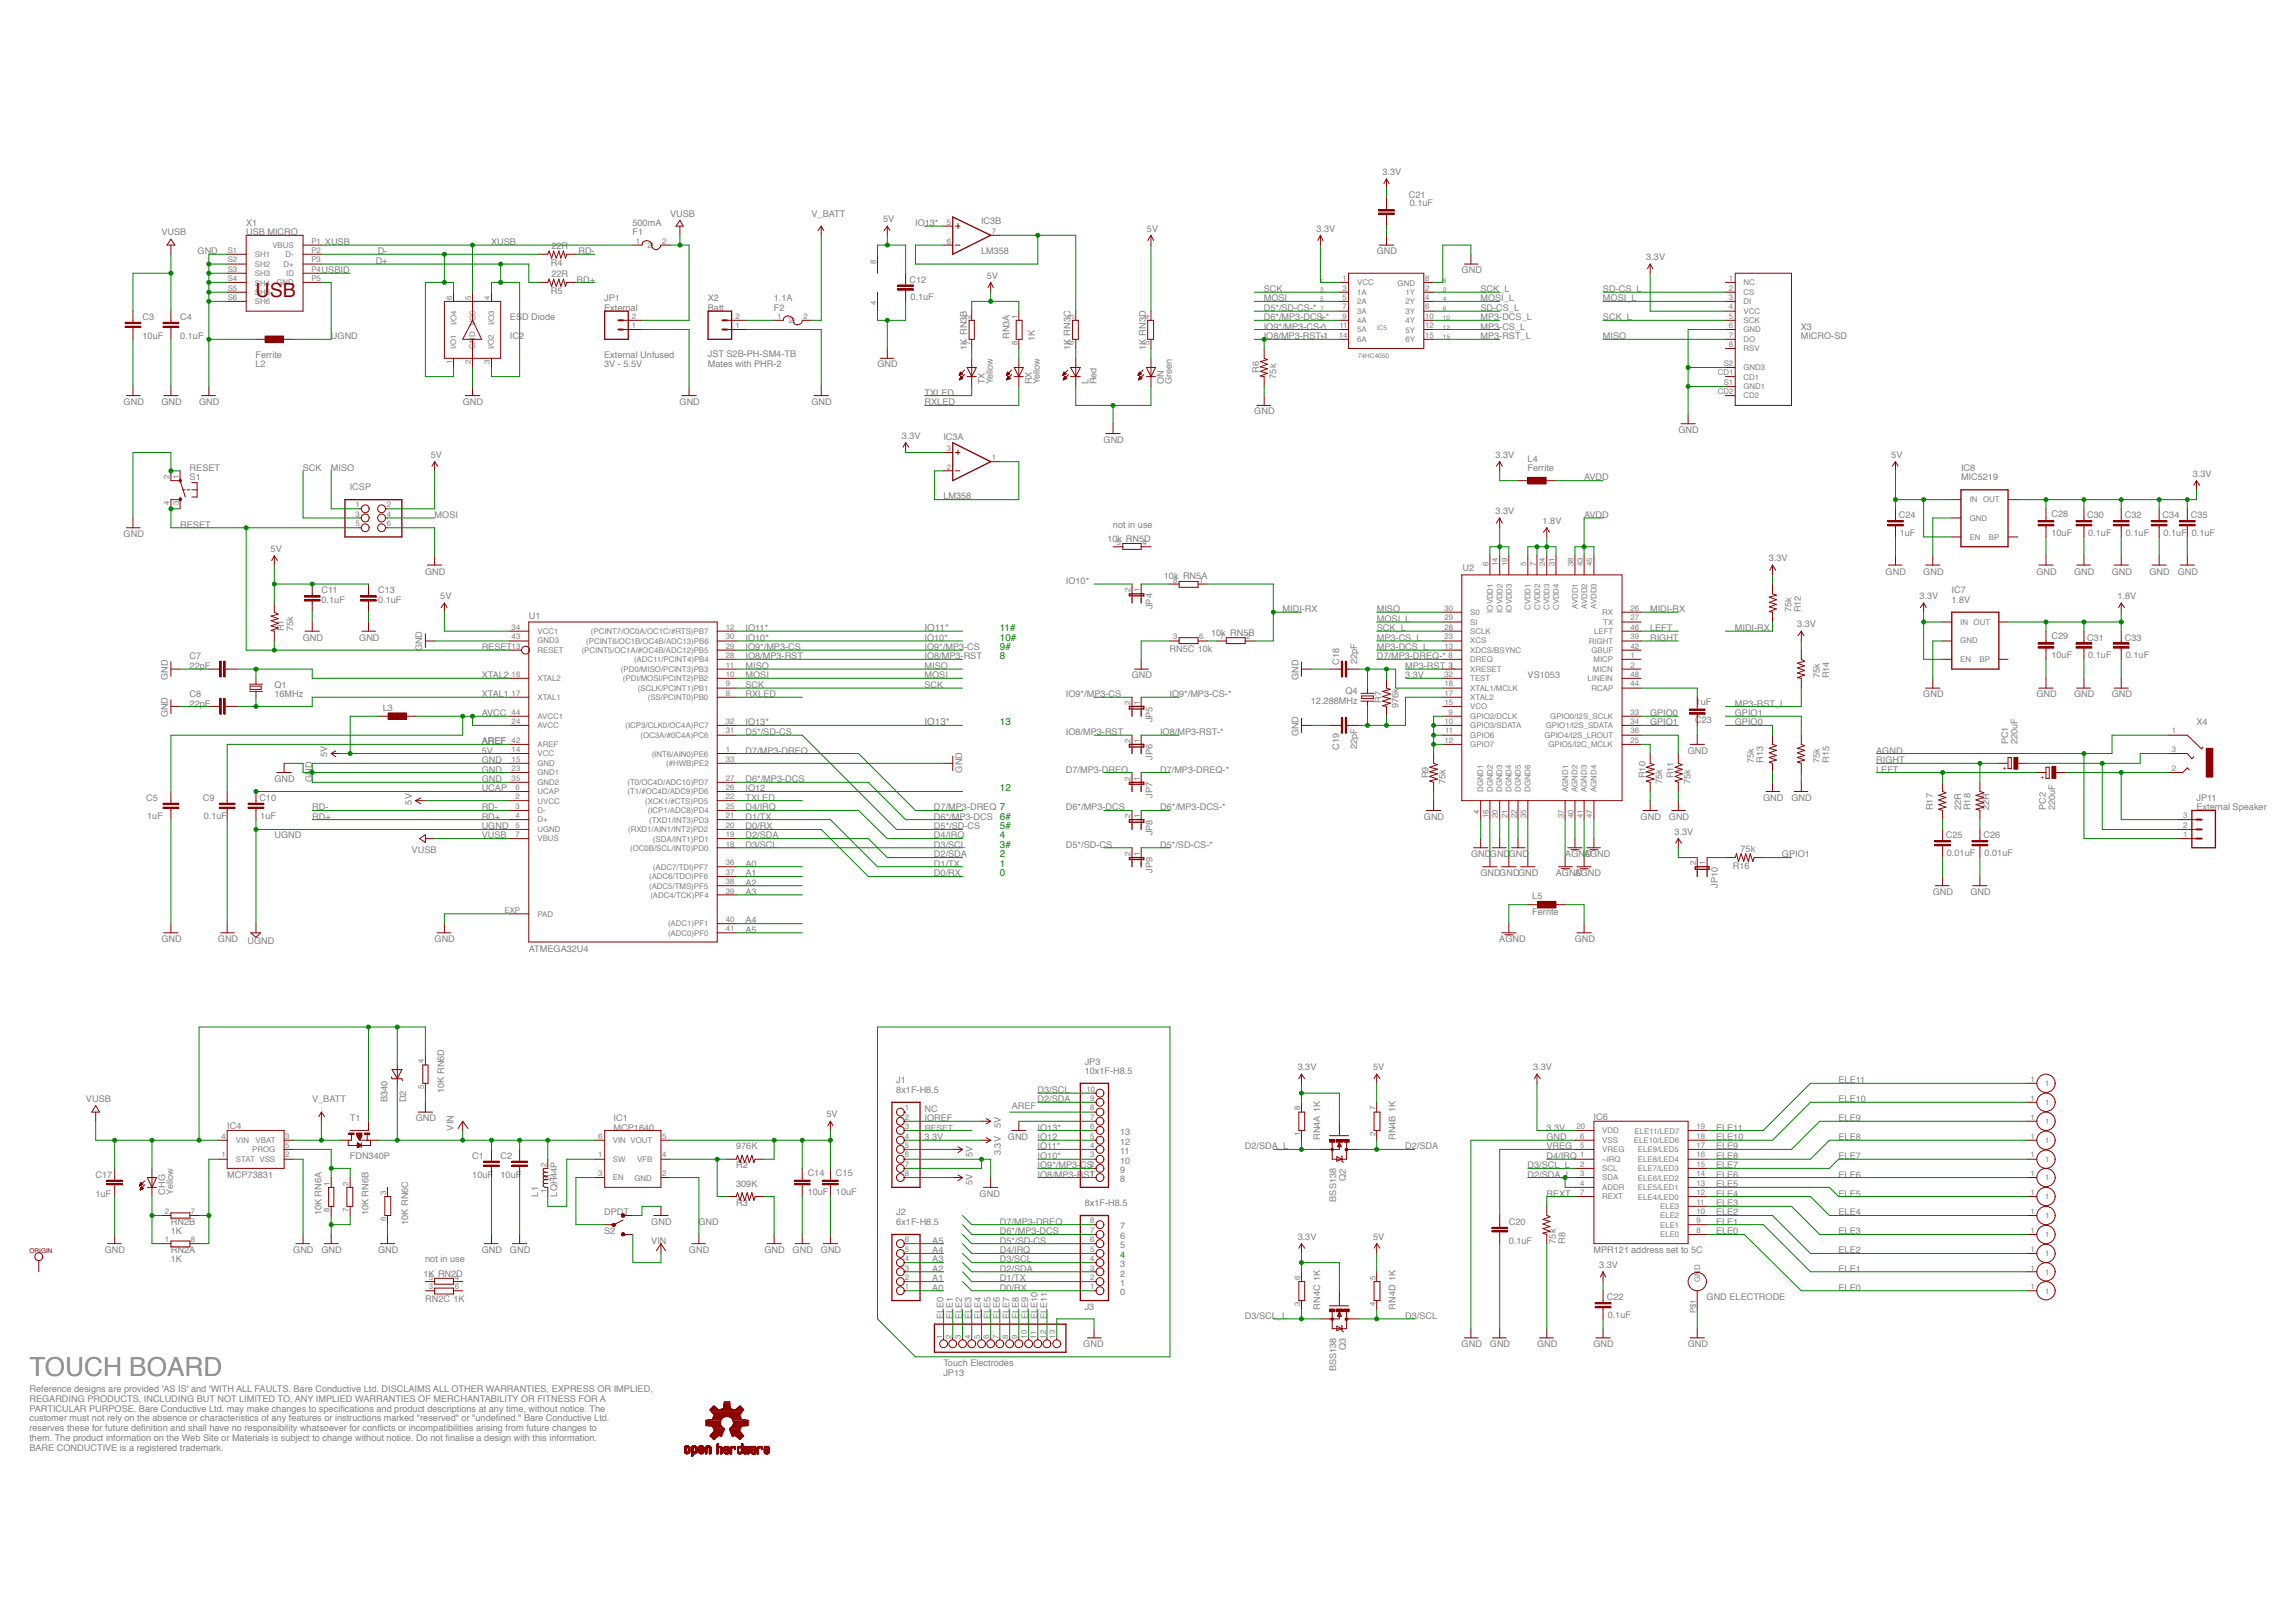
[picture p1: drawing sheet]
<svg xmlns="http://www.w3.org/2000/svg" width="297mm" height="210mm" viewBox="0 0 297 210" stroke-linecap="round" stroke-linejoin="round" font-family="sans-serif">
<defs><g id="words">
<text font-size="3.4" fill="#808080" x="3.8" y="178">TOUCH BOARD</text>
<text font-size="2.5" fill="#8d0000" x="33.1" y="38.4">USB</text>
<g font-size="1.3" fill="#808080">
<text x="119.6" y="81.7">IO11*</text>
<text x="119.6" y="93.9">IO13*</text>
</g>
<g font-size="1.3" fill="#008400">
<text x="129.4" y="82.9">10#</text>
<text x="129.4" y="81.7">11#</text>
<text x="129.4" y="84.1">9#</text>
<text x="129.4" y="85.3">8</text>
<text x="129.4" y="93.9">13</text>
<text x="129.4" y="107.3">5#</text>
<text x="129.4" y="106">6#</text>
<text x="129.4" y="102.4">12</text>
<text x="129.4" y="113.4">0</text>
<text x="129.4" y="112.1">1</text>
<text x="129.4" y="110.9">2</text>
<text x="129.4" y="109.7">3#</text>
<text x="129.4" y="108.5">4</text>
</g>
<g font-size="1.2" fill="#808080">
<text x="178.9" y="22.7">3.3V</text>
<text x="31.9" y="29.2">X1</text>
<text x="81.8" y="29.2">500mA</text>
<text x="86.7" y="28">VUSB</text>
<text x="105" y="28">V_BATT</text>
<text x="114.3" y="28.8">5V</text>
<text x="118.4" y="29.2">IO13*</text>
<text x="127" y="28.9">IC3B</text>
<text x="148.4" y="30">5V</text>
<text x="170.4" y="30">3.3V</text>
<text x="182.3" y="25.6">C21</text>
<text x="182.4" y="26.7">0.1uF</text>
<text x="20.9" y="30.5">VUSB</text>
<text x="25.6" y="32.9">GND</text>
<text x="31.9" y="30.5">USB MICRO</text>
<text x="41.6" y="35.3">USBID</text>
<text x="42.1" y="31.7">XUSB</text>
<text x="48.6" y="34.1">D+</text>
<text x="48.9" y="32.9">D-</text>
<text x="63.6" y="31.7">XUSB</text>
<text x="71.3" y="34.4">R4</text>
<text x="71.4" y="32.2">22R</text>
<text x="71.4" y="35.8">22R</text>
<text x="74.9" y="32.9">RD-</text>
<text x="81.8" y="30.5">F1</text>
<text x="127" y="32.9">LM358</text>
<text x="178.2" y="32.9">GND</text>
<text x="189.2" y="35.3">GND</text>
<text x="213.1" y="33.6">3.3V</text>
<text x="18.4" y="41.4">C3</text>
<text x="23.3" y="41.4">C4</text>
<text x="66" y="41.4">ESD Diode</text>
<text x="71.3" y="38">R5</text>
<text x="74.6" y="36.6">RD+</text>
<text x="78.2" y="40.2">External</text>
<text x="78.2" y="39">JP1</text>
<text x="91.6" y="40.2">Batt</text>
<text x="91.6" y="39">X2</text>
<text x="100.1" y="39">1.1A</text>
<text x="100.1" y="40.2">F2</text>
<text x="117.7" y="36.6">C12</text>
<text x="117.8" y="38.9">0.1uF</text>
<text x="127.7" y="36.1">5V</text>
<text x="163.5" y="37.8">SCK</text>
<text x="163.5" y="39">MOSI</text>
<text x="163.5" y="41.4">D6*/MP3-DCS-*</text>
<text x="163.5" y="40.2">D5*/SD-CS-*</text>
<text x="191.6" y="40.2">SD-CS_L</text>
<text x="191.6" y="41.4">MP3-DCS_L</text>
<text x="191.6" y="39">MOSI_L</text>
<text x="191.6" y="37.8">SCK_L</text>
<text x="207.4" y="37.8">SD-CS_L</text>
<text x="207.4" y="39">MOSI_L</text>
<text x="207.4" y="41.4">SCK_L</text>
<text x="18.4" y="43.9">10uF</text>
<text x="23.3" y="43.9">0.1uF</text>
<text x="33.1" y="46.3">Ferrite</text>
<text x="33.1" y="47.5">L2</text>
<text x="42.8" y="43.9">UGND</text>
<text x="66" y="43.9">IC2</text>
<text x="78.2" y="46.3">External Unfused</text>
<text x="78.2" y="47.5">3V - 5.5V</text>
<text x="91.6" y="46.2">JST S2B-PH-SM4-TB</text>
<text x="91.6" y="47.5">Mates with PHR-2</text>
<text x="113.6" y="47.5">GND</text>
<text x="125.1" y="45.3" transform="rotate(-90 125.1 45.3)">1K RN3B</text>
<text x="130.6" y="43.9" transform="rotate(-90 130.6 43.9)">RN3A</text>
<text x="133.9" y="44.1" transform="rotate(-90 133.9 44.1)">1K</text>
<text x="138.5" y="45.3" transform="rotate(-90 138.5 45.3)">1K RN3C</text>
<text x="148.3" y="45.3" transform="rotate(-90 148.3 45.3)">1K RN3D</text>
<text x="163.5" y="43.9">IO8/MP3-RST-*</text>
<text x="163.5" y="42.7">IO9*/MP3-CS-*</text>
<text x="191.6" y="42.7">MP3-CS_L</text>
<text x="191.6" y="43.9">MP3-RST_L</text>
<text x="207.4" y="43.9">MISO</text>
<text x="233" y="43.9">MICRO-SD</text>
<text x="233" y="42.7">X3</text>
<text x="16" y="52.4">GND</text>
<text x="20.9" y="52.4">GND</text>
<text x="25.8" y="52.4">GND</text>
<text x="59.9" y="52.4">GND</text>
<text x="87.9" y="52.4">GND</text>
<text x="105" y="52.4">GND</text>
<text x="119.6" y="52.4">RXLED</text>
<text x="119.6" y="51.2">TXLED</text>
<text x="127.5" y="49.7" transform="rotate(-90 127.5 49.7)">TX</text>
<text x="128.5" y="49.7" transform="rotate(-90 128.5 49.7)">Yellow</text>
<text x="133.5" y="49.7" transform="rotate(-90 133.5 49.7)">RX</text>
<text x="134.6" y="49.7" transform="rotate(-90 134.6 49.7)">Yellow</text>
<text x="140.9" y="49.7" transform="rotate(-90 140.9 49.7)">L</text>
<text x="141.9" y="49.7" transform="rotate(-90 141.9 49.7)">Red</text>
<text x="150.6" y="49.7" transform="rotate(-90 150.6 49.7)">ON</text>
<text x="151.7" y="49.7" transform="rotate(-90 151.7 49.7)">Green</text>
<text x="162.3" y="53.6">GND</text>
<text x="162.9" y="48.3" transform="rotate(-90 162.9 48.3)">R6</text>
<text x="165.1" y="49" transform="rotate(-90 165.1 49)">75k</text>
<text x="55.8" y="59.2">5V</text>
<text x="116.7" y="56.8">3.3V</text>
<text x="122.1" y="57">IC3A</text>
<text x="142.8" y="57.3">GND</text>
<text x="193.5" y="59.2">3.3V</text>
<text x="197.7" y="59.7">L4</text>
<text x="217.2" y="56.1">GND</text>
<text x="244.8" y="59.2">5V</text>
<text x="24.5" y="60.9">RESET</text>
<text x="24.5" y="62.2">S1</text>
<text x="39.2" y="60.9">SCK</text>
<text x="42.8" y="60.9">MISO</text>
<text x="45.3" y="63.4">ICSP</text>
<text x="122.1" y="64.6">LM358</text>
<text x="197.7" y="60.9">Ferrite</text>
<text x="205" y="62.2">AVDD</text>
<text x="253.8" y="62.2">MIC5219</text>
<text x="253.8" y="60.9">IC8</text>
<text x="283.8" y="61.7">3.3V</text>
<text x="16" y="69.5">GND</text>
<text x="23.3" y="68.3">RESET</text>
<text x="35" y="71.4">5V</text>
<text x="56.2" y="67">MOSI</text>
<text x="143.3" y="70.1">10k RN5D</text>
<text x="144" y="68.3">not in use</text>
<text x="193.5" y="66.5">3.3V</text>
<text x="199.6" y="67.8">1.8V</text>
<text x="205" y="67">AVDD</text>
<text x="245.7" y="67">C24</text>
<text x="245.9" y="69.4">1uF</text>
<text x="265.5" y="69.3">10uF</text>
<text x="265.5" y="66.9">C28</text>
<text x="270.1" y="67">C30</text>
<text x="270.2" y="69.4">0.1uF</text>
<text x="275" y="67">C32</text>
<text x="275.1" y="69.4">0.1uF</text>
<text x="279.9" y="67">C34</text>
<text x="280" y="69.4">0.1uF 0.1uF</text>
<text x="283.5" y="67">C35</text>
<text x="41.6" y="76.8">C11</text>
<text x="48.9" y="76.8">C13</text>
<text x="55" y="74.4">GND</text>
<text x="57" y="77.5">5V</text>
<text x="137.9" y="75.6">IO10*</text>
<text x="150.6" y="75">10k RN5A</text>
<text x="189.3" y="73.9">U2</text>
<text x="228.9" y="72.6">3.3V</text>
<text x="244" y="74.4">GND</text>
<text x="248.4" y="77.5">3.3V</text>
<text x="248.9" y="74.4">GND</text>
<text x="252.6" y="76.8">IC7</text>
<text x="263.5" y="74.4">GND</text>
<text x="268.4" y="74.4">GND</text>
<text x="273.3" y="74.4">GND</text>
<text x="274" y="77.5">1.8V</text>
<text x="278.2" y="74.4">GND</text>
<text x="281.8" y="74.4">GND</text>
<text x="36.7" y="81.7" transform="rotate(-90 36.7 81.7)">R1</text>
<text x="38" y="81.7" transform="rotate(-90 38 81.7)">75k</text>
<text x="39.2" y="82.9">GND</text>
<text x="41.6" y="78">0.1uF</text>
<text x="46.5" y="82.9">GND</text>
<text x="48.9" y="78">0.1uF</text>
<text x="68.4" y="80.1">U1</text>
<text x="96.5" y="81.7">IO11*</text>
<text x="96.5" y="82.9">IO10*</text>
<text x="119.6" y="82.9">IO10*</text>
<text x="149.1" y="78.8" transform="rotate(-90 149.1 78.8)">JP4</text>
<text x="156.7" y="82.3">10k RN5B</text>
<text x="166" y="79.2">MIDI-RX</text>
<text x="178.2" y="79.2">MISO</text>
<text x="178.2" y="82.9">MP3-CS_L</text>
<text x="178.2" y="80.4">MOSI_L</text>
<text x="178.2" y="81.7">SCK_L</text>
<text x="213.5" y="79.2">MIDI-RX</text>
<text x="213.5" y="81.7">LEFT</text>
<text x="213.5" y="82.9">RIGHT</text>
<text x="224.5" y="81.7">MIDI-RX</text>
<text x="231.8" y="79.2" transform="rotate(-90 231.8 79.2)">75k</text>
<text x="232.6" y="81.2">3.3V</text>
<text x="233" y="79.2" transform="rotate(-90 233 79.2)">R12</text>
<text x="252.6" y="78">1.8V</text>
<text x="265.5" y="82.7">C29</text>
<text x="270.1" y="82.9">C31</text>
<text x="275" y="82.9">C33</text>
<text x="21.7" y="87.9" transform="rotate(-90 21.7 87.9)">GND</text>
<text x="24.5" y="86.5">22pF</text>
<text x="24.5" y="85.3">C7</text>
<text x="35.5" y="89">Q1</text>
<text x="54.6" y="84.3" transform="rotate(-90 54.6 84.3)">GND</text>
<text x="62.3" y="84.1">RESET</text>
<text x="62.3" y="87.8">XTAL2</text>
<text x="96.5" y="85.3">IO8/MP3-RST</text>
<text x="96.5" y="89">SCK</text>
<text x="96.5" y="86.5">MISO</text>
<text x="96.5" y="87.8">MOSI</text>
<text x="96.5" y="84.1">IO9*/MP3-CS</text>
<text x="119.6" y="85.3">IO8/MP3-RST</text>
<text x="119.6" y="89">SCK</text>
<text x="119.6" y="86.5">MISO</text>
<text x="119.6" y="87.8">MOSI</text>
<text x="119.6" y="84.1">IO9*/MP3-CS</text>
<text x="146.5" y="87.8">GND</text>
<text x="151.4" y="84.3">RN5C 10k</text>
<text x="168" y="87.9" transform="rotate(-90 168 87.9)">GND</text>
<text x="173.3" y="86.1" transform="rotate(-90 173.3 86.1)">C18</text>
<text x="174.1" y="89.8">Q4</text>
<text x="175.6" y="85.9" transform="rotate(-90 175.6 85.9)">22pF</text>
<text x="178.2" y="85.3">D7/MP3-DREQ-*</text>
<text x="178.2" y="84.1">MP3-DCS_L</text>
<text x="181.8" y="87.8">3.3V</text>
<text x="181.8" y="86.5">MP3-RST_L</text>
<text x="197.7" y="87.8">VS1053</text>
<text x="235.5" y="87.8" transform="rotate(-90 235.5 87.8)">75k</text>
<text x="236.7" y="87.8" transform="rotate(-90 236.7 87.8)">R14</text>
<text x="265.5" y="85.1">10uF</text>
<text x="270.2" y="85.2">0.1uF</text>
<text x="275.1" y="85.2">0.1uF</text>
<text x="21.7" y="92.8" transform="rotate(-90 21.7 92.8)">GND</text>
<text x="24.5" y="91.4">22pF</text>
<text x="24.5" y="90.2">C8</text>
<text x="35.5" y="90.2">16MHz</text>
<text x="49.5" y="92">L3</text>
<text x="62.3" y="90.2">XTAL1</text>
<text x="62.3" y="92.6">AVCC</text>
<text x="96.5" y="90.2">RXLED</text>
<text x="96.5" y="93.9">IO13*</text>
<text x="96.5" y="95.1">D5*/SD-CS</text>
<text x="137.9" y="95.1">IO8/MP3-RST</text>
<text x="137.9" y="90.2">IO9*/MP3-CS</text>
<text x="149.1" y="93.5" transform="rotate(-90 149.1 93.5)">JP5</text>
<text x="150.1" y="95.1">IO8/MP3-RST-*</text>
<text x="151.4" y="90.2">IO9*/MP3-CS-*</text>
<text x="168" y="95.3" transform="rotate(-90 168 95.3)">GND</text>
<text x="169.6" y="91">12.288MHz</text>
<text x="178.8" y="90.9" transform="rotate(-90 178.8 90.9)">R7</text>
<text x="181" y="91.7" transform="rotate(-90 181 91.7)">976k</text>
<text x="213.5" y="92.6">GPIO0</text>
<text x="213.5" y="93.9">GPIO1</text>
<text x="219.4" y="93.5">C23</text>
<text x="219.4" y="91.2">1uF</text>
<text x="224.5" y="93.9">GPIO0</text>
<text x="224.5" y="92.6">GPIO1</text>
<text x="224.5" y="91.4">MP3-RST_L</text>
<text x="248.9" y="90.2">GND</text>
<text x="263.5" y="90.2">GND</text>
<text x="268.4" y="90.2">GND</text>
<text x="273.3" y="90.2">GND</text>
<text x="284.3" y="93.9">X4</text>
<text x="35.5" y="101.2">GND</text>
<text x="40.4" y="101.2" transform="rotate(-90 40.4 101.2)">GND</text>
<text x="42.3" y="98" transform="rotate(-90 42.3 98)">5V</text>
<text x="62.3" y="98.7">GND</text>
<text x="62.3" y="100">GND</text>
<text x="62.3" y="101.2">GND</text>
<text x="62.3" y="96.3">AREF</text>
<text x="62.3" y="97.5">5V</text>
<text x="96.5" y="97.5">D7/MP3-DREQ</text>
<text x="96.5" y="101.2">D6*/MP3-DCS</text>
<text x="124.5" y="100" transform="rotate(-90 124.5 100)">GND</text>
<text x="137.9" y="100">D7/MP3-DREQ</text>
<text x="149.1" y="98.3" transform="rotate(-90 149.1 98.3)">JP6</text>
<text x="150.1" y="100">D7/MP3-DREQ-*</text>
<text x="173.3" y="97" transform="rotate(-90 173.3 97)">C19</text>
<text x="175.6" y="96.9" transform="rotate(-90 175.6 96.9)">22pF</text>
<text x="184.9" y="100.7" transform="rotate(-90 184.9 100.7)">R9</text>
<text x="187.1" y="101.4" transform="rotate(-90 187.1 101.4)">75k</text>
<text x="212.9" y="100.7" transform="rotate(-90 212.9 100.7)">R10</text>
<text x="215.1" y="101.4" transform="rotate(-90 215.1 101.4)">75k</text>
<text x="216.6" y="100.7" transform="rotate(-90 216.6 100.7)">R11</text>
<text x="218.4" y="97.5">GND</text>
<text x="218.8" y="101.4" transform="rotate(-90 218.8 101.4)">75k</text>
<text x="227" y="98.7" transform="rotate(-90 227 98.7)">75k</text>
<text x="228.2" y="98.7" transform="rotate(-90 228.2 98.7)">R13</text>
<text x="235.5" y="98.7" transform="rotate(-90 235.5 98.7)">75k</text>
<text x="236.7" y="98.7" transform="rotate(-90 236.7 98.7)">R15</text>
<text x="242.8" y="100">LEFT</text>
<text x="242.8" y="98.7">RIGHT</text>
<text x="242.8" y="97.5">AGND</text>
<text x="259.9" y="96.3" transform="rotate(-90 259.9 96.3)">PC1</text>
<text x="261.1" y="96.3" transform="rotate(-90 261.1 96.3)">220uF</text>
<text x="18.9" y="103.6">C5</text>
<text x="19.1" y="105.9">1uF</text>
<text x="26.2" y="103.6">C9</text>
<text x="26.4" y="105.9">0.1uF</text>
<text x="33.6" y="103.6">C10</text>
<text x="33.7" y="105.9">1uF</text>
<text x="40.4" y="104.8">RD-</text>
<text x="40.4" y="106">RD+</text>
<text x="53.3" y="104.1" transform="rotate(-90 53.3 104.1)">5V</text>
<text x="62.3" y="104.8">RD-</text>
<text x="62.3" y="106">RD+</text>
<text x="62.3" y="102.4">UCAP</text>
<text x="62.3" y="107.3">UGND</text>
<text x="96.5" y="102.4">IO12</text>
<text x="96.5" y="106">D1/TX</text>
<text x="96.5" y="107.3">D0/RX</text>
<text x="96.5" y="103.6">TXLED</text>
<text x="96.5" y="104.8">D4/IRQ</text>
<text x="120.9" y="104.8">D7/MP3-DREQ 7</text>
<text x="120.9" y="107.3">D5*/SD-CS</text>
<text x="120.9" y="106">D6*/MP3-DCS</text>
<text x="137.9" y="104.8">D6*/MP3-DCS</text>
<text x="149.1" y="103.2" transform="rotate(-90 149.1 103.2)">JP7</text>
<text x="150.1" y="104.8">D6*/MP3-DCS-*</text>
<text x="184.3" y="106">GND</text>
<text x="212.3" y="106">GND</text>
<text x="216" y="106">GND</text>
<text x="228.2" y="103.6">GND</text>
<text x="231.8" y="103.6">GND</text>
<text x="250.1" y="104.8" transform="rotate(-90 250.1 104.8)">R17</text>
<text x="253.8" y="104.8" transform="rotate(-90 253.8 104.8)">22R</text>
<text x="255" y="104.8" transform="rotate(-90 255 104.8)">R18</text>
<text x="257.4" y="104.8" transform="rotate(-90 257.4 104.8)">22R</text>
<text x="264.8" y="104.8" transform="rotate(-90 264.8 104.8)">PC2</text>
<text x="266" y="104.8" transform="rotate(-90 266 104.8)">220uF</text>
<text x="284.3" y="104.8">External Speaker</text>
<text x="284.3" y="103.6">JP11</text>
<text x="35.5" y="108.5">UGND</text>
<text x="53.3" y="110.3">VUSB</text>
<text x="62.3" y="108.5">VUSB</text>
<text x="96.5" y="108.5">D2/SDA</text>
<text x="96.5" y="109.7">D3/SCL</text>
<text x="96.5" y="113.4">A1</text>
<text x="96.5" y="112.1">A0</text>
<text x="120.9" y="110.9">D2/SDA</text>
<text x="120.9" y="109.7">D3/SCL</text>
<text x="120.9" y="112.1">D1/TX</text>
<text x="120.9" y="113.4">D0/RX</text>
<text x="120.9" y="108.5">D4/IRQ</text>
<text x="137.9" y="109.7">D5*/SD-CS</text>
<text x="149.1" y="113" transform="rotate(-90 149.1 113)">JP9</text>
<text x="149.1" y="108.1" transform="rotate(-90 149.1 108.1)">JP8</text>
<text x="150.1" y="109.7">D5*/SD-CS-*</text>
<text x="190.4" y="110.9">GND</text>
<text x="191.6" y="113.4">GNDGNDGND</text>
<text x="192.8" y="110.9">GNDGND</text>
<text x="201.3" y="113.4">AGND</text>
<text x="202.6" y="110.9">AGND</text>
<text x="203.8" y="113.4">AGND</text>
<text x="205" y="110.9">AGND</text>
<text x="216.7" y="108">3.3V</text>
<text x="224.3" y="112.4">R16</text>
<text x="225.2" y="110.2">75k</text>
<text x="230.6" y="110.9">GPIO1</text>
<text x="251.8" y="108.5">C25</text>
<text x="251.9" y="110.8">0.01uF</text>
<text x="256.7" y="108.5">C26</text>
<text x="256.8" y="110.8">0.01uF</text>
<text x="96.5" y="115.8">A3</text>
<text x="96.5" y="114.6">A2</text>
<text x="96.5" y="119.5">A4</text>
<text x="198.3" y="118.4">Ferrite</text>
<text x="198.3" y="116.4">L5</text>
<text x="222.3" y="114.9" transform="rotate(-90 222.3 114.9)">JP10</text>
<text x="250.1" y="115.8">GND</text>
<text x="255" y="115.8">GND</text>
<text x="20.9" y="121.9">GND</text>
<text x="28.2" y="121.9">GND</text>
<text x="32" y="122.2">UGND</text>
<text x="56.2" y="121.9">GND</text>
<text x="68.4" y="123.1">ATMEGA32U4</text>
<text x="96.5" y="120.7">A5</text>
<text x="194" y="121.9">AGND</text>
<text x="203.8" y="121.9">GND</text>
<text x="140.4" y="137.7">JP3</text>
<text x="11.1" y="142.6">VUSB</text>
<text x="40.4" y="142.6">V_BATT</text>
<text x="50.1" y="142.6" transform="rotate(-90 50.1 142.6)">B340</text>
<text x="52.6" y="142.6" transform="rotate(-90 52.6 142.6)">D2</text>
<text x="57.5" y="141.4" transform="rotate(-90 57.5 141.4)">10K RN6D</text>
<text x="116" y="141.4">8x1F-H8.5</text>
<text x="116" y="140.2">J1</text>
<text x="119.6" y="143.8">NC</text>
<text x="130.9" y="143.5">AREF</text>
<text x="134.3" y="142.6">D2/SDA</text>
<text x="134.3" y="141.4">D3/SCL</text>
<text x="140.4" y="139">10x1F-H8.5</text>
<text x="167.9" y="138.5">3.3V</text>
<text x="177.7" y="138.5">5V</text>
<text x="198.4" y="138.5">3.3V</text>
<text x="237.9" y="140.2">ELE11</text>
<text x="237.9" y="142.6">ELE10</text>
<text x="29.4" y="146">IC4</text>
<text x="45.3" y="149.9">FDN340P</text>
<text x="45.3" y="145.1">T1</text>
<text x="53.8" y="145.1">GND</text>
<text x="58.7" y="146.3" transform="rotate(-90 58.7 146.3)">VIN</text>
<text x="61.1" y="149.9">C1</text>
<text x="64.8" y="149.9">C2</text>
<text x="79.4" y="146.3">MCP1640</text>
<text x="79.4" y="145.1">IC1</text>
<text x="95.3" y="148.7">976K</text>
<text x="107" y="144.6">5V</text>
<text x="119.6" y="147.5">3.3V</text>
<text x="119.6" y="145.1">IOREF</text>
<text x="125.9" y="149.7" transform="rotate(-90 125.9 149.7)">5V</text>
<text x="129.5" y="149.5" transform="rotate(-90 129.5 149.5)">3.3V</text>
<text x="129.5" y="146" transform="rotate(-90 129.5 146)">5V</text>
<text x="130.4" y="147.5">GND</text>
<text x="134.3" y="147.5">IO12</text>
<text x="134.3" y="148.7">IO11*</text>
<text x="134.3" y="149.9">IO10*</text>
<text x="134.3" y="146.3">IO13*</text>
<text x="144.9" y="149.3">11</text>
<text x="144.9" y="148.1">12</text>
<text x="144.9" y="146.9">13</text>
<text x="161.1" y="148.7">D2/SDA_L</text>
<text x="170.9" y="147.5" transform="rotate(-90 170.9 147.5)">RN4A 1K</text>
<text x="180.6" y="147.5" transform="rotate(-90 180.6 147.5)">RN4B 1K</text>
<text x="181.8" y="148.7">D2/SDA</text>
<text x="200.1" y="147.5">GND</text>
<text x="200.1" y="146.3">3.3V</text>
<text x="200.1" y="149.9">D4/IRQ</text>
<text x="200.1" y="148.7">VREG</text>
<text x="206.2" y="144.9">IC6</text>
<text x="222.1" y="146.3">ELE11</text>
<text x="222.1" y="149.9">ELE8</text>
<text x="222.1" y="147.5">ELE10</text>
<text x="222.1" y="148.7">ELE9</text>
<text x="237.9" y="147.5">ELE8</text>
<text x="237.9" y="149.9">ELE7</text>
<text x="237.9" y="145.1">ELE9</text>
<text x="12.3" y="154.8">1uF</text>
<text x="12.3" y="152.4">C17</text>
<text x="21.4" y="154.6" transform="rotate(-90 21.4 154.6)">CHG</text>
<text x="22.4" y="154.6" transform="rotate(-90 22.4 154.6)">Yellow</text>
<text x="29.4" y="152.4">MCP73831</text>
<text x="61.1" y="152.4">10uF</text>
<text x="64.8" y="152.4">10uF</text>
<text x="69.7" y="154.8" transform="rotate(-90 69.7 154.8)">L1</text>
<text x="72.1" y="154.8" transform="rotate(-90 72.1 154.8)">LQH44P</text>
<text x="95.3" y="153.6">309K</text>
<text x="95.3" y="151.2">R2</text>
<text x="104.5" y="154.6">10uF</text>
<text x="104.5" y="152.2">C14</text>
<text x="108.2" y="154.6">10uF</text>
<text x="108.2" y="152.2">C15</text>
<text x="125.9" y="153.3" transform="rotate(-90 125.9 153.3)">5V</text>
<text x="126.8" y="154.8">GND</text>
<text x="134.3" y="152.4">IO8/MP3-RST</text>
<text x="134.3" y="151.2">IO9*/MP3-CS</text>
<text x="144.9" y="153">8</text>
<text x="144.9" y="151.8">9</text>
<text x="144.9" y="150.5">10</text>
<text x="172.9" y="155.5" transform="rotate(-90 172.9 155.5)">BSS138</text>
<text x="174.1" y="152.8" transform="rotate(-90 174.1 152.8)">Q2</text>
<text x="197.7" y="152.4">D2/SDA_L</text>
<text x="197.7" y="151.2">D3/SCL_L</text>
<text x="200.1" y="154.8">REXT</text>
<text x="222.1" y="151.2">ELE7</text>
<text x="222.1" y="153.6">ELE5</text>
<text x="222.1" y="154.8">ELE4</text>
<text x="222.1" y="152.4">ELE6</text>
<text x="237.9" y="154.8">ELE5</text>
<text x="237.9" y="152.4">ELE6</text>
<text x="22.1" y="159.7">1K</text>
<text x="22.1" y="158.5">RN2B</text>
<text x="41.6" y="157.3" transform="rotate(-90 41.6 157.3)">10K RN6A</text>
<text x="47.7" y="157.3" transform="rotate(-90 47.7 157.3)">10K RN6B</text>
<text x="52.8" y="158.5" transform="rotate(-90 52.8 158.5)">10K RN6C</text>
<text x="78.2" y="157.3">DPDT</text>
<text x="78.2" y="159.7">S2</text>
<text x="84.3" y="158.5">GND</text>
<text x="84.3" y="160.9">VIN</text>
<text x="90.4" y="158.5">GND</text>
<text x="95.3" y="156">R3</text>
<text x="116" y="158.5">6x1F-H8.5</text>
<text x="116" y="157.3">J2</text>
<text x="120.6" y="160.9">A5</text>
<text x="129.4" y="158.5">D7/MP3-DREQ</text>
<text x="129.4" y="160.9">D5*/SD-CS</text>
<text x="129.4" y="159.7">D6*/MP3-DCS</text>
<text x="140.4" y="156">8x1F-H8.5</text>
<text x="144.9" y="161.5">5</text>
<text x="144.9" y="160.3">6</text>
<text x="144.9" y="159.1">7</text>
<text x="167.9" y="160.4">3.3V</text>
<text x="177.7" y="160.4">5V</text>
<text x="195.2" y="160.9">0.1uF</text>
<text x="195.2" y="158.5">C20</text>
<text x="201.3" y="160.9" transform="rotate(-90 201.3 160.9)">75k</text>
<text x="202.6" y="160.9" transform="rotate(-90 202.6 160.9)">R8</text>
<text x="222.1" y="156">ELE3</text>
<text x="222.1" y="157.3">ELE2</text>
<text x="222.1" y="158.5">ELE1</text>
<text x="222.1" y="159.7">ELE0</text>
<text x="237.9" y="157.3">ELE4</text>
<text x="237.9" y="159.7">ELE3</text>
<text x="13.6" y="162.1">GND</text>
<text x="22.1" y="163.3">1K</text>
<text x="22.1" y="162.1">RN2A</text>
<text x="38" y="162.1">GND</text>
<text x="41.6" y="162.1">GND</text>
<text x="48.9" y="162.1">GND</text>
<text x="54.8" y="165.2">1K RN2D</text>
<text x="55" y="163.3">not in use</text>
<text x="62.3" y="162.1">GND</text>
<text x="66" y="162.1">GND</text>
<text x="89.2" y="162.1">GND</text>
<text x="98.9" y="162.1">GND</text>
<text x="102.6" y="162.1">GND</text>
<text x="106.2" y="162.1">GND</text>
<text x="120.6" y="163.3">A3</text>
<text x="120.6" y="164.6">A2</text>
<text x="120.6" y="165.8">A1</text>
<text x="120.6" y="167">A0</text>
<text x="120.6" y="162.1">A4</text>
<text x="129.4" y="164.6">D2/SDA</text>
<text x="129.4" y="163.3">D3/SCL</text>
<text x="129.4" y="165.8">D1/TX</text>
<text x="129.4" y="167">D0/RX</text>
<text x="129.4" y="162.1">D4/IRQ</text>
<text x="144.9" y="167.6">0</text>
<text x="144.9" y="166.4">1</text>
<text x="144.9" y="165.2">2</text>
<text x="144.9" y="164">3</text>
<text x="206.2" y="162.1">MPR121 address set to 5C</text>
<text x="207" y="164.1">3.3V</text>
<text x="237.9" y="162.1">ELE2</text>
<text x="237.9" y="164.6">ELE1</text>
<text x="237.9" y="167">ELE0</text>
<text x="55" y="168.5">RN2C 1K</text>
<text x="122.1" y="170.7" transform="rotate(-90 122.1 170.7)">ELE0</text>
<text x="123.3" y="170.7" transform="rotate(-90 123.3 170.7)">ELE1</text>
<text x="124.5" y="170.7" transform="rotate(-90 124.5 170.7)">ELE2</text>
<text x="125.7" y="170.7" transform="rotate(-90 125.7 170.7)">ELE3</text>
<text x="127" y="170.7" transform="rotate(-90 127 170.7)">ELE4</text>
<text x="128.2" y="170.7" transform="rotate(-90 128.2 170.7)">ELE5</text>
<text x="129.4" y="170.7" transform="rotate(-90 129.4 170.7)">ELE6</text>
<text x="130.6" y="170.7" transform="rotate(-90 130.6 170.7)">ELE7</text>
<text x="131.8" y="170.7" transform="rotate(-90 131.8 170.7)">ELE8</text>
<text x="133.1" y="170.7" transform="rotate(-90 133.1 170.7)">ELE9</text>
<text x="134.3" y="170.7" transform="rotate(-90 134.3 170.7)">ELE10</text>
<text x="135.5" y="170.7" transform="rotate(-90 135.5 170.7)">ELE11</text>
<text x="140.4" y="169.4">J3</text>
<text x="161.1" y="170.7">D3/SCL_L</text>
<text x="170.9" y="169.4" transform="rotate(-90 170.9 169.4)">RN4C 1K</text>
<text x="180.6" y="169.4" transform="rotate(-90 180.6 169.4)">RN4D 1K</text>
<text x="181.8" y="170.7">D3/SCL</text>
<text x="207.9" y="168.2">C22</text>
<text x="208.1" y="170.5">0.1uF</text>
<text x="220.9" y="168.2">GND ELECTRODE</text>
<text x="122.1" y="176.8">Touch Electrodes</text>
<text x="122.1" y="178">JP13</text>
<text x="140.2" y="174.3">GND</text>
<text x="172.9" y="177.4" transform="rotate(-90 172.9 177.4)">BSS138</text>
<text x="174.1" y="174.7" transform="rotate(-90 174.1 174.7)">Q3</text>
<text x="189.2" y="174.3">GND</text>
<text x="192.8" y="174.3">GND</text>
<text x="198.9" y="174.3">GND</text>
<text x="206.2" y="174.3">GND</text>
<text x="218.4" y="174.3">GND</text>
<text x="3.8" y="180.1">Reference designs are provided 'AS IS' and 'WITH ALL FAULTS. Bare Conductive Ltd. DISCLAIMS ALL OTHER WARRANTIES, EXPRESS OR IMPLIED,</text>
<text x="3.8" y="181.4">REGARDING PRODUCTS, INCLUDING BUT NOT LIMITED TO, ANY IMPLIED WARRANTIES OF MERCHANTABILITY OR FITNESS FOR A</text>
<text x="3.8" y="182.7">PARTICULAR PURPOSE. Bare Conductive Ltd. may make changes to specif</text>
<text x="3.8" y="183.9">customer must not rely on the absence or characteristics of any features or instructions marked &quot;reserved&quot; or &quot;undef</text>
<text x="3.8" y="185.2">reserves these for future def</text>
<text x="18.3" y="185.2">inition and shall have no responsibility whatsoever for conf</text>
<text x="44" y="182.7">ications and product descriptions at any time, without notice. The</text>
<text x="48.8" y="185.2">licts or incompatibilities arising from future changes to</text>
<text x="64.2" y="183.9">ined.&quot; Bare Conductive Ltd.</text>
<text x="3.8" y="186.5">them. The product information on the Web Site or Materials is subject to change without notice. Do not f</text>
<text x="3.8" y="187.7">BARE CONDUCTIVE is a registered trademark.</text>
<text x="57.7" y="186.5">inalise a design with this information.</text>
</g>
<text font-size="1.2" fill="#008400" x="144.9" y="162.7">4</text>
<text font-size="1.1" fill="#808080" x="119.7" y="146.3">RESET</text>
<g font-size="1" fill="#808080">
<text x="122.5" y="29.1">5</text>
<text x="29.5" y="32.7">S1</text>
<text x="29.5" y="33.9">S2</text>
<text x="29.5" y="35.2">S3</text>
<text x="33" y="33.3">SH1</text>
<text x="33" y="34.5">SH2</text>
<text x="33" y="35.7">SH3</text>
<text x="35.3" y="32">VBUS</text>
<text x="36.7" y="34.5">D+</text>
<text x="36.9" y="33.3">D-</text>
<text x="37" y="35.7">ID</text>
<text x="40.3" y="33.9">P3</text>
<text x="40.3" y="32.7">P2</text>
<text x="40.3" y="35.2">P4</text>
<text x="40.3" y="31.5">P1</text>
<text x="82.3" y="31.5">1</text>
<text x="83.8" y="32.1">21</text>
<text x="85.7" y="31.5">2</text>
<text x="113.4" y="34.2" transform="rotate(-90 113.4 34.2)">8</text>
<text x="122.5" y="31.5">6</text>
<text x="128.4" y="30.3">7</text>
<text x="29.5" y="36.4">S4</text>
<text x="29.5" y="37.6">S5</text>
<text x="29.5" y="38.8">S6</text>
<text x="33" y="37">SH4</text>
<text x="33" y="38.2">SH5</text>
<text x="33" y="39.4">SH6</text>
<text x="35.8" y="36.9">GND</text>
<text x="40.3" y="36.4">P5</text>
<text x="58.5" y="38.8" transform="rotate(-90 58.5 38.8)">6</text>
<text x="60.9" y="38.8" transform="rotate(-90 60.9 38.8)">5</text>
<text x="63.4" y="38.8" transform="rotate(-90 63.4 38.8)">4</text>
<text x="81.8" y="41.3">2</text>
<text x="95.2" y="41.3">2</text>
<text x="100.6" y="41.3">1</text>
<text x="102.1" y="41.8">21</text>
<text x="104" y="41.3">2</text>
<text x="113.4" y="39.5" transform="rotate(-90 113.4 39.5)">4</text>
<text x="125.6" y="41.3" transform="rotate(-90 125.6 41.3)">2</text>
<text x="131.7" y="41.3" transform="rotate(-90 131.7 41.3)">1</text>
<text x="139" y="41.3" transform="rotate(-90 139 41.3)">3</text>
<text x="148.7" y="41.3" transform="rotate(-90 148.7 41.3)">4</text>
<text x="173.8" y="40">7</text>
<text x="173.8" y="38.8">5</text>
<text x="173.8" y="37.6">3</text>
<text x="173.8" y="36.4">1</text>
<text x="173.8" y="41.3">9</text>
<text x="175.6" y="40.6">3A</text>
<text x="175.6" y="39.4">2A</text>
<text x="175.6" y="38.1">1A</text>
<text x="175.6" y="36.9">VCC</text>
<text x="175.6" y="41.8">4A</text>
<text x="180.9" y="37">GND</text>
<text x="181.9" y="38.2">1Y</text>
<text x="181.9" y="39.4">2Y</text>
<text x="181.9" y="40.6">3Y</text>
<text x="181.9" y="41.8">4Y</text>
<text x="184.4" y="36.4">8</text>
<text x="184.4" y="37.6">2</text>
<text x="184.4" y="38.8">4</text>
<text x="184.4" y="40">6</text>
<text x="184.4" y="41.3">10</text>
<text x="223.7" y="36.4">1</text>
<text x="223.7" y="37.6">2</text>
<text x="223.7" y="38.8">3</text>
<text x="223.7" y="40">4</text>
<text x="223.7" y="41.3">5</text>
<text x="225.6" y="36.9">NC</text>
<text x="225.6" y="38.1">CS</text>
<text x="225.6" y="39.4">DI</text>
<text x="225.6" y="40.6">VCC</text>
<text x="225.6" y="41.8">SCK</text>
<text x="58.5" y="47.1" transform="rotate(-90 58.5 47.1)">1</text>
<text x="59" y="45.2" transform="rotate(-90 59 45.2)">I/O1</text>
<text x="59.1" y="42.1" transform="rotate(-90 59.1 42.1)">I/O4</text>
<text x="60.9" y="47.1" transform="rotate(-90 60.9 47.1)">2</text>
<text x="61.5" y="45.2" transform="rotate(-90 61.5 45.2)">GND VCC</text>
<text x="63.4" y="47.1" transform="rotate(-90 63.4 47.1)">3</text>
<text x="63.9" y="45.2" transform="rotate(-90 63.9 45.2)">I/O2</text>
<text x="64" y="42.1" transform="rotate(-90 64 42.1)">I/O3</text>
<text x="81.8" y="42.5">1</text>
<text x="95.2" y="42.5">1</text>
<text x="125.6" y="44.6" transform="rotate(-90 125.6 44.6)">7</text>
<text x="131.7" y="44.6" transform="rotate(-90 131.7 44.6)">8</text>
<text x="139" y="44.6" transform="rotate(-90 139 44.6)">6</text>
<text x="148.7" y="44.6" transform="rotate(-90 148.7 44.6)">5</text>
<text x="173.2" y="43.7">14</text>
<text x="173.3" y="42.5">11</text>
<text x="175.6" y="43">5A</text>
<text x="175.6" y="44.2">6A</text>
<text x="181.9" y="43.1">5Y</text>
<text x="181.9" y="44.3">6Y</text>
<text x="184.4" y="42.5">12</text>
<text x="184.4" y="43.7">15</text>
<text x="223.1" y="47.4">S2</text>
<text x="223.7" y="42.5">6</text>
<text x="223.7" y="43.7">7</text>
<text x="223.7" y="44.9">8</text>
<text x="225.6" y="43">GND</text>
<text x="225.6" y="44.2">DO</text>
<text x="225.6" y="45.5">RSV</text>
<text x="225.6" y="47.9">GND3</text>
<text x="222.3" y="48.6">CD1</text>
<text x="222.3" y="51">CD2</text>
<text x="223.1" y="49.8">S1</text>
<text x="225.6" y="49.1">CD1</text>
<text x="225.6" y="50.3">GND1</text>
<text x="225.6" y="51.6">CD2</text>
<text x="122.5" y="58.3">3</text>
<text x="128.4" y="59.6">1</text>
<text x="21.9" y="65.4" transform="rotate(-90 21.9 65.4)">4</text>
<text x="21.9" y="62" transform="rotate(-90 21.9 62)">2</text>
<text x="23.1" y="65.4" transform="rotate(-90 23.1 65.4)">3</text>
<text x="23.1" y="62" transform="rotate(-90 23.1 62)">1</text>
<text x="46" y="65.6">1</text>
<text x="50" y="65.6">2</text>
<text x="122.5" y="60.8">2</text>
<text x="254.9" y="65">IN</text>
<text x="256.6" y="65">OUT</text>
<text x="46" y="66.9">3</text>
<text x="46" y="68.1">5</text>
<text x="50" y="66.9">4</text>
<text x="50" y="68.1">6</text>
<text x="144.5" y="70.5">5</text>
<text x="147.9" y="70.5">4</text>
<text x="254.9" y="67.4">GND</text>
<text x="254.9" y="69.8">EN</text>
<text x="257.4" y="69.9">BP</text>
<text x="146.3" y="76.6" transform="rotate(-90 146.3 76.6)">2</text>
<text x="147.5" y="76.6" transform="rotate(-90 147.5 76.6)">1</text>
<text x="151.8" y="75.4">8</text>
<text x="155.2" y="75.4">1</text>
<text x="192.6" y="73.2" transform="rotate(-90 192.6 73.2)">6</text>
<text x="193.9" y="73.2" transform="rotate(-90 193.9 73.2)">14</text>
<text x="195.1" y="73.2" transform="rotate(-90 195.1 73.2)">19</text>
<text x="197.5" y="73.2" transform="rotate(-90 197.5 73.2)">5</text>
<text x="198.7" y="73.2" transform="rotate(-90 198.7 73.2)">7</text>
<text x="200" y="73.2" transform="rotate(-90 200 73.2)">24</text>
<text x="201.2" y="73.2" transform="rotate(-90 201.2 73.2)">31</text>
<text x="203.6" y="73.2" transform="rotate(-90 203.6 73.2)">38</text>
<text x="204.8" y="73.2" transform="rotate(-90 204.8 73.2)">43</text>
<text x="206.1" y="73.2" transform="rotate(-90 206.1 73.2)">45</text>
<text x="66.2" y="82.7">43</text>
<text x="66.2" y="83.9">13</text>
<text x="66.2" y="81.5">34</text>
<text x="69.6" y="83.3">GND3</text>
<text x="69.6" y="82">VCC1</text>
<text x="75.9" y="83.3">(PCINT6/OC1B/OC4B/ADC13)PB6</text>
<text x="76.5" y="82.1">(PCINT7/OC0A/OC1C/#RTS)PB7</text>
<text x="93.9" y="83.9">29</text>
<text x="93.9" y="82.7">30</text>
<text x="93.9" y="81.5">12</text>
<text x="151.8" y="82.7">3</text>
<text x="155.2" y="82.7">6</text>
<text x="157.9" y="82.7">7</text>
<text x="161.3" y="82.7">2</text>
<text x="186.9" y="79.1">30</text>
<text x="186.9" y="80.3">29</text>
<text x="186.9" y="81.5">28</text>
<text x="186.9" y="82.7">23</text>
<text x="186.9" y="83.9">13</text>
<text x="190.3" y="79.6">S0</text>
<text x="190.3" y="80.8">SI</text>
<text x="190.3" y="82">SCLK</text>
<text x="190.3" y="83.3">XCS</text>
<text x="193.2" y="79.3" transform="rotate(-90 193.2 79.3)">IOVDD1</text>
<text x="194.4" y="79.3" transform="rotate(-90 194.4 79.3)">IOVDD2</text>
<text x="195.6" y="79.3" transform="rotate(-90 195.6 79.3)">IOVDD3</text>
<text x="198.1" y="78.9" transform="rotate(-90 198.1 78.9)">CVDD1</text>
<text x="199.3" y="78.9" transform="rotate(-90 199.3 78.9)">CVDD2</text>
<text x="200.5" y="78.9" transform="rotate(-90 200.5 78.9)">CVDD3</text>
<text x="201.7" y="78.9" transform="rotate(-90 201.7 78.9)">CVDD4</text>
<text x="204.2" y="78.8" transform="rotate(-90 204.2 78.8)">AVDD1</text>
<text x="205.4" y="78.8" transform="rotate(-90 205.4 78.8)">AVDD2</text>
<text x="205.6" y="83.3">RIGHT</text>
<text x="206.3" y="82.1">LEFT</text>
<text x="206.6" y="78.8" transform="rotate(-90 206.6 78.8)">AVDD3</text>
<text x="207.3" y="79.6">RX</text>
<text x="207.5" y="80.8">TX</text>
<text x="211" y="79.1">26</text>
<text x="211" y="80.3">27</text>
<text x="211" y="81.5">46</text>
<text x="211" y="82.7">39</text>
<text x="211" y="83.9">42</text>
<text x="253.7" y="80.8">IN</text>
<text x="253.7" y="83.3">GND</text>
<text x="255.4" y="80.8">OUT</text>
<text x="66.2" y="87.6">16</text>
<text x="69.6" y="84.5">RESET</text>
<text x="69.6" y="88.1">XTAL2</text>
<text x="75.3" y="84.5">(PCINT5/OC1A/#OC4B/ADC12)PB5</text>
<text x="80.4" y="86.9">(PD0/MISO/PCINT3)PB3</text>
<text x="80.6" y="88.2">(PDI/MOSI/PCINT2)PB2</text>
<text x="82" y="85.7">(ADC11/PCINT4)PB4</text>
<text x="82.6" y="89.4">(SCLK/PCINT1)PB1</text>
<text x="93.9" y="85.2">28</text>
<text x="93.9" y="86.4">11</text>
<text x="93.9" y="87.6">10</text>
<text x="93.9" y="88.8">9</text>
<text x="186.9" y="87.6">32</text>
<text x="186.9" y="88.8">18</text>
<text x="187.4" y="85.2">8</text>
<text x="187.4" y="86.4">3</text>
<text x="190.3" y="84.5">XDCS/BSYNC</text>
<text x="190.3" y="85.7">DREQ</text>
<text x="190.3" y="86.9">XRESET</text>
<text x="190.3" y="88.1">TEST</text>
<text x="190.3" y="89.3">XTAL1/MCLK</text>
<text x="205.5" y="88.2">LINEIN</text>
<text x="206" y="84.5">GBUF</text>
<text x="206" y="89.4">RCAP</text>
<text x="206.1" y="86.9">MICN</text>
<text x="206.2" y="85.7">MICP</text>
<text x="211" y="85.2">1</text>
<text x="211" y="86.4">2</text>
<text x="211" y="87.6">48</text>
<text x="211" y="88.8">44</text>
<text x="253.7" y="85.7">EN</text>
<text x="256.2" y="85.7">BP</text>
<text x="66.2" y="93.7">24</text>
<text x="66.2" y="92.5">44</text>
<text x="66.2" y="90">17</text>
<text x="69.6" y="94.2">AVCC</text>
<text x="69.6" y="93">AVCC1</text>
<text x="69.6" y="90.6">XTAL1</text>
<text x="80.9" y="94.3">(ICP3/CLK0/OC4A)PC7</text>
<text x="82.9" y="95.5">(OC3A/#0C4A)PC6</text>
<text x="83.8" y="90.6">(SS/PCINT0)PB0</text>
<text x="93.9" y="93.7">32</text>
<text x="93.9" y="94.9">31</text>
<text x="93.9" y="90">8</text>
<text x="146.3" y="91.2" transform="rotate(-90 146.3 91.2)">2</text>
<text x="147.5" y="91.2" transform="rotate(-90 147.5 91.2)">1</text>
<text x="186.9" y="90">17</text>
<text x="186.9" y="91.2">15</text>
<text x="186.9" y="93.7">10</text>
<text x="187" y="94.9">11</text>
<text x="187.4" y="92.5">9</text>
<text x="190.3" y="90.6">XTAL2</text>
<text x="190.3" y="91.8">VCO</text>
<text x="190.3" y="93">GPIO2/DCLK</text>
<text x="190.3" y="94.2">GPIO3/SDATA</text>
<text x="190.3" y="95.4">GPIO6</text>
<text x="199.9" y="95.5">GPIO4/I2S_LROUT</text>
<text x="200" y="94.3">GPIO1/I2S_SDATA</text>
<text x="200.6" y="93">GPIO0/I2S_SCLK</text>
<text x="211" y="92.5">33</text>
<text x="211" y="93.7">34</text>
<text x="211" y="94.9">36</text>
<text x="281.1" y="94.9">1</text>
<text x="66.2" y="96.1">42</text>
<text x="66.2" y="98.6">15</text>
<text x="66.2" y="99.8">23</text>
<text x="66.2" y="101">35</text>
<text x="66.2" y="97.3">14</text>
<text x="69.6" y="96.7">AREF</text>
<text x="69.6" y="99.1">GND</text>
<text x="69.6" y="100.3">GND1</text>
<text x="69.6" y="101.5">GND2</text>
<text x="69.6" y="97.9">VCC</text>
<text x="81.2" y="101.6">(T0/OC4D/ADC10)PD7</text>
<text x="84.3" y="97.9">(INT6/AIN0)PE6</text>
<text x="86.2" y="99.1">(#HWB)PE2</text>
<text x="93.9" y="98.6">33</text>
<text x="93.9" y="97.3">1</text>
<text x="93.9" y="101">27</text>
<text x="146.3" y="101" transform="rotate(-90 146.3 101)">2</text>
<text x="146.3" y="96.1" transform="rotate(-90 146.3 96.1)">2</text>
<text x="147.5" y="101" transform="rotate(-90 147.5 101)">1</text>
<text x="147.5" y="96.1" transform="rotate(-90 147.5 96.1)">1</text>
<text x="186.9" y="96.1">12</text>
<text x="190.3" y="96.7">GPIO7</text>
<text x="200.4" y="96.7">GPIO5/I2C_MCLK</text>
<text x="211" y="96.1">25</text>
<text x="281.1" y="99.8">2</text>
<text x="281.1" y="97.3">3</text>
<text x="66.7" y="105.9">4</text>
<text x="66.7" y="104.7">3</text>
<text x="66.7" y="102.2">6</text>
<text x="66.7" y="107.1">5</text>
<text x="66.7" y="103.4">2</text>
<text x="69.6" y="106.4">D+</text>
<text x="69.6" y="105.2">D-</text>
<text x="69.6" y="102.8">UCAP</text>
<text x="69.6" y="107.6">UGND</text>
<text x="69.6" y="104">UVCC</text>
<text x="81.2" y="102.8">(T1/#OC4D/ADC9)PD6</text>
<text x="81.3" y="107.7">(RXD1/AIN1/INT2)PD2</text>
<text x="83.5" y="104">(XCK1/#CTS)PD5</text>
<text x="83.8" y="105.2">(ICP1/ADC8)PD4</text>
<text x="84" y="106.4">(TXD1/INT3)PD3</text>
<text x="93.9" y="104.7">25</text>
<text x="93.9" y="107.1">20</text>
<text x="93.9" y="102.2">26</text>
<text x="93.9" y="105.9">21</text>
<text x="93.9" y="103.4">22</text>
<text x="146.3" y="105.9" transform="rotate(-90 146.3 105.9)">2</text>
<text x="147.5" y="105.9" transform="rotate(-90 147.5 105.9)">1</text>
<text x="191.4" y="105.3" transform="rotate(-90 191.4 105.3)">4</text>
<text x="192" y="102.5" transform="rotate(-90 192 102.5)">DGND1</text>
<text x="192.6" y="105.8" transform="rotate(-90 192.6 105.8)">16</text>
<text x="193.2" y="102.5" transform="rotate(-90 193.2 102.5)">DGND2</text>
<text x="193.9" y="105.8" transform="rotate(-90 193.9 105.8)">20</text>
<text x="194.4" y="102.5" transform="rotate(-90 194.4 102.5)">DGND3</text>
<text x="195.1" y="105.8" transform="rotate(-90 195.1 105.8)">21</text>
<text x="195.6" y="102.5" transform="rotate(-90 195.6 102.5)">DGND4</text>
<text x="196.3" y="105.8" transform="rotate(-90 196.3 105.8)">22</text>
<text x="196.8" y="102.5" transform="rotate(-90 196.8 102.5)">DGND5</text>
<text x="197.5" y="105.8" transform="rotate(-90 197.5 105.8)">35</text>
<text x="198.1" y="102.5" transform="rotate(-90 198.1 102.5)">DGND6</text>
<text x="202.4" y="105.8" transform="rotate(-90 202.4 105.8)">37</text>
<text x="202.9" y="102.5" transform="rotate(-90 202.9 102.5)">AGND1</text>
<text x="203.6" y="105.8" transform="rotate(-90 203.6 105.8)">40</text>
<text x="204.1" y="102.5" transform="rotate(-90 204.1 102.5)">AGND2</text>
<text x="204.8" y="105.8" transform="rotate(-90 204.8 105.8)">41</text>
<text x="205.4" y="102.5" transform="rotate(-90 205.4 102.5)">AGND3</text>
<text x="206.1" y="105.8" transform="rotate(-90 206.1 105.8)">47</text>
<text x="206.6" y="102.5" transform="rotate(-90 206.6 102.5)">AGND4</text>
<text x="282.5" y="107.1">2</text>
<text x="282.5" y="105.9">3</text>
<text x="66.7" y="108.3">7</text>
<text x="69.6" y="108.9">VBUS</text>
<text x="81.5" y="110.1">(OC0B/SCL/INT0)PD0</text>
<text x="84" y="113.8">(ADC6/TDO)PF6</text>
<text x="84.5" y="112.5">(ADC7/TDI)PF7</text>
<text x="84.5" y="108.9">(SDA/INT1)PD1</text>
<text x="93.9" y="113.2">37</text>
<text x="93.9" y="112">36</text>
<text x="93.9" y="109.5">18</text>
<text x="93.9" y="108.3">19</text>
<text x="146.3" y="110.8" transform="rotate(-90 146.3 110.8)">2</text>
<text x="147.5" y="110.8" transform="rotate(-90 147.5 110.8)">1</text>
<text x="219.5" y="112" transform="rotate(-90 219.5 112)">2</text>
<text x="220.7" y="112" transform="rotate(-90 220.7 112)">1</text>
<text x="282.5" y="108.3">1</text>
<text x="65.3" y="118.1">EXP</text>
<text x="69.6" y="118.6">PAD</text>
<text x="84" y="115">(ADC5/TMS)PF5</text>
<text x="84.2" y="116.2">(ADC4/TCK)PF4</text>
<text x="86.5" y="119.9">(ADC1)PF1</text>
<text x="93.9" y="119.3">40</text>
<text x="93.9" y="115.6">39</text>
<text x="93.9" y="114.4">38</text>
<text x="86.5" y="121.1">(ADC0)PF0</text>
<text x="93.9" y="120.5">41</text>
<text x="54.9" y="137.6" transform="rotate(-90 54.9 137.6)">4</text>
<text x="54.9" y="140.9" transform="rotate(-90 54.9 140.9)">5</text>
<text x="117.1" y="143.7">1</text>
<text x="140.6" y="141.2">10</text>
<text x="141.1" y="143.7">8</text>
<text x="141.1" y="142.5">9</text>
<text x="168.3" y="143.7" transform="rotate(-90 168.3 143.7)">8</text>
<text x="178" y="143.7" transform="rotate(-90 178 143.7)">7</text>
<text x="262.8" y="142.5">1</text>
<text x="262.8" y="140">1</text>
<text x="264.7" y="143">1</text>
<text x="264.7" y="140.6">1</text>
<text x="28.7" y="147.3">4</text>
<text x="28.7" y="149.8">1</text>
<text x="30.5" y="147.9">VIN</text>
<text x="32.6" y="149.1">PROG</text>
<text x="33.1" y="147.9">VBAT</text>
<text x="36.9" y="147.3">3</text>
<text x="36.9" y="148.5">5</text>
<text x="36.9" y="149.8">2</text>
<text x="77.4" y="147.3">6</text>
<text x="77.4" y="149.8">1</text>
<text x="79.3" y="147.9">VIN VOUT</text>
<text x="85.7" y="147.3">5</text>
<text x="85.7" y="149.8">4</text>
<text x="117.1" y="144.9">2</text>
<text x="117.1" y="146.1">3</text>
<text x="117.1" y="147.3">4</text>
<text x="117.1" y="148.5">5</text>
<text x="117.1" y="149.8">6</text>
<text x="141.1" y="149.8">3</text>
<text x="141.1" y="148.5">4</text>
<text x="141.1" y="147.3">5</text>
<text x="141.1" y="146.1">6</text>
<text x="141.1" y="144.9">7</text>
<text x="168.3" y="147" transform="rotate(-90 168.3 147)">1</text>
<text x="178" y="147" transform="rotate(-90 178 147)">2</text>
<text x="204" y="146.1">20</text>
<text x="204.5" y="147.3">6</text>
<text x="204.5" y="148.5">5</text>
<text x="204.5" y="149.8">1</text>
<text x="207.3" y="146.6">VDD</text>
<text x="207.3" y="147.9">VSS</text>
<text x="207.3" y="149.1">VREG</text>
<text x="211.5" y="147.9">ELE10/LED6</text>
<text x="211.5" y="146.7">ELE11/LED7</text>
<text x="212" y="149.1">ELE9/LED5</text>
<text x="219.5" y="146.1">19</text>
<text x="219.5" y="147.3">18</text>
<text x="219.5" y="148.5">17</text>
<text x="219.5" y="149.8">16</text>
<text x="262.8" y="144.9">1</text>
<text x="262.8" y="147.3">1</text>
<text x="262.8" y="149.8">1</text>
<text x="264.7" y="145.4">1</text>
<text x="264.7" y="147.9">1</text>
<text x="30.5" y="150.3">STAT VSS</text>
<text x="42.7" y="153.4" transform="rotate(-90 42.7 153.4)">1</text>
<text x="45.1" y="153.4" transform="rotate(-90 45.1 153.4)">2</text>
<text x="50" y="154.6" transform="rotate(-90 50 154.6)">3</text>
<text x="70.7" y="154.4" transform="rotate(-90 70.7 154.4)">1</text>
<text x="70.7" y="151" transform="rotate(-90 70.7 151)">2</text>
<text x="71.3" y="152.9" transform="rotate(-90 71.3 152.9)">21</text>
<text x="77.4" y="152.2">3</text>
<text x="79.3" y="150.3">SW</text>
<text x="79.3" y="152.7">EN</text>
<text x="82.1" y="152.8">GND</text>
<text x="82.4" y="150.3">VFB</text>
<text x="85.7" y="152.2">2</text>
<text x="117.1" y="151">7</text>
<text x="117.1" y="152.2">8</text>
<text x="141.1" y="152.2">1</text>
<text x="141.1" y="151">2</text>
<text x="204.5" y="151">2</text>
<text x="204.5" y="152.2">3</text>
<text x="204.5" y="153.4">4</text>
<text x="204.5" y="154.6">7</text>
<text x="207.3" y="150.3">~IRQ</text>
<text x="207.3" y="151.5">SCL</text>
<text x="207.3" y="152.7">SDA</text>
<text x="207.3" y="154">ADDR</text>
<text x="207.3" y="155.2">REXT</text>
<text x="212" y="150.3">ELE8/LED4</text>
<text x="212" y="151.6">ELE7/LED3</text>
<text x="212" y="152.8">ELE6/LED2</text>
<text x="212" y="154">ELE5/LED1</text>
<text x="212" y="155.2">ELE4/LED0</text>
<text x="219.5" y="151">15</text>
<text x="219.5" y="152.2">14</text>
<text x="219.5" y="153.4">13</text>
<text x="219.5" y="154.6">12</text>
<text x="219.5" y="155.9">11</text>
<text x="262.8" y="152.2">1</text>
<text x="262.8" y="154.6">1</text>
<text x="264.7" y="150.3">1</text>
<text x="264.7" y="152.7">1</text>
<text x="264.7" y="155.2">1</text>
<text x="21.3" y="160.7">1</text>
<text x="21.3" y="157.1">2</text>
<text x="24.7" y="160.7">8</text>
<text x="24.7" y="157.1">7</text>
<text x="42.7" y="156.8" transform="rotate(-90 42.7 156.8)">8</text>
<text x="45.1" y="156.8" transform="rotate(-90 45.1 156.8)">7</text>
<text x="50" y="158" transform="rotate(-90 50 158)">6</text>
<text x="117.1" y="162">5</text>
<text x="117.1" y="160.7">6</text>
<text x="141.1" y="162">5</text>
<text x="141.1" y="160.7">6</text>
<text x="141.1" y="159.5">7</text>
<text x="141.1" y="158.3">8</text>
<text x="214.8" y="156.4">ELE3</text>
<text x="214.8" y="157.7">ELE2</text>
<text x="214.8" y="158.9">ELE1</text>
<text x="214.8" y="160.1">ELE0</text>
<text x="219.5" y="157.1">10</text>
<text x="219.5" y="158.3">9</text>
<text x="219.5" y="159.5">8</text>
<text x="262.8" y="157.1">1</text>
<text x="262.8" y="159.5">1</text>
<text x="262.8" y="162">1</text>
<text x="264.7" y="157.6">1</text>
<text x="264.7" y="160.1">1</text>
<text x="55.5" y="166.8">3</text>
<text x="55.5" y="165.6">5</text>
<text x="58.9" y="166.8">6</text>
<text x="58.9" y="165.6">4</text>
<text x="117.1" y="166.8">1</text>
<text x="117.1" y="165.6">2</text>
<text x="117.1" y="164.4">3</text>
<text x="117.1" y="163.2">4</text>
<text x="141.1" y="166.8">1</text>
<text x="141.1" y="165.6">2</text>
<text x="141.1" y="164.4">3</text>
<text x="141.1" y="163.2">4</text>
<text x="168.3" y="165.6" transform="rotate(-90 168.3 165.6)">6</text>
<text x="178" y="165.6" transform="rotate(-90 178 165.6)">5</text>
<text x="220" y="165.9" transform="rotate(-90 220 165.9)">GND</text>
<text x="262.8" y="164.4">1</text>
<text x="262.8" y="166.8">1</text>
<text x="264.7" y="162.5">1</text>
<text x="264.7" y="164.9">1</text>
<text x="264.7" y="167.4">1</text>
<text x="121.9" y="173.2" transform="rotate(-90 121.9 173.2)">1</text>
<text x="123.1" y="173.2" transform="rotate(-90 123.1 173.2)">2</text>
<text x="124.4" y="173.2" transform="rotate(-90 124.4 173.2)">3</text>
<text x="125.6" y="173.2" transform="rotate(-90 125.6 173.2)">4</text>
<text x="126.8" y="173.2" transform="rotate(-90 126.8 173.2)">5</text>
<text x="128" y="173.2" transform="rotate(-90 128 173.2)">6</text>
<text x="129.2" y="173.2" transform="rotate(-90 129.2 173.2)">7</text>
<text x="130.5" y="173.2" transform="rotate(-90 130.5 173.2)">8</text>
<text x="131.7" y="173.2" transform="rotate(-90 131.7 173.2)">9</text>
<text x="132.9" y="173.2" transform="rotate(-90 132.9 173.2)">10</text>
<text x="134.1" y="173.2" transform="rotate(-90 134.1 173.2)">11</text>
<text x="135.3" y="173.2" transform="rotate(-90 135.3 173.2)">12</text>
<text x="136.5" y="173.2" transform="rotate(-90 136.5 173.2)">13</text>
<text x="168.3" y="169" transform="rotate(-90 168.3 169)">3</text>
<text x="178" y="169" transform="rotate(-90 178 169)">4</text>
<text x="219.5" y="169.9" transform="rotate(-90 219.5 169.9)">P$1</text>
</g>
<g font-size=".8" fill="#808080">
<text x="170.9" y="36.6">1</text>
<text x="170.9" y="37.8">3</text>
<text x="170.9" y="39">5</text>
<text x="170.9" y="40.2">7</text>
<text x="170.9" y="41.4">9</text>
<text x="186.7" y="36.6">8</text>
<text x="186.7" y="37.8">2</text>
<text x="186.7" y="39">4</text>
<text x="186.7" y="40.2">6</text>
<text x="186.7" y="41.4">10</text>
<text x="170.9" y="42.7">11</text>
<text x="170.9" y="43.9">14</text>
<text x="175.7" y="46.3">74HC4050</text>
<text x="178.2" y="42.7">IC5</text>
<text x="186.7" y="42.7">12</text>
<text x="186.7" y="43.9">15</text>
</g>
<g font-size=".8" fill="#8d0000">
<text x="259.2" y="99.6">+</text>
<text x="264" y="100.8">+</text>
<text x="3.8" y="162.1">ORIGIN</text>
</g>
</g></defs>
<g fill="none" stroke="#8d0000" stroke-width=".13">
<path d="M22.1 31l.5 .7h-1zM22.1 31.7v1.2M29.4 34.2h2.5M29.4 32.9h2.5M29.4 36.5h2.5M29.4 35.4h2.5M29.4 37.8h2.5M29.4 39h2.5M31.9 30.4h7.3v9.9h-7.3zM39.2 31.7h2.4M39.2 34.2h2.4M39.2 32.9h2.4"/>
<path d="M39.2 36.5h2.4M39.2 35.4h2.4M106.3 29.3v1.1M106.3 29.3l.3 .6M106.3 29.3l-.4 .6M16.4 51.2h1.7M17.2 50v1.2M21.2 51.2h1.9M22.1 50v1.2M26.1 51.2h1.8M27 50v1.2M80.6 42.6h2.5"/>
<path d="M80.6 41.4h2.5M88.2 51.2h1.9M89.2 50v1.2M94.1 42.6h2.4M94.1 41.4h2.4M105.3 51.2h1.9M106.3 50v1.2M124.1 48.6h.1M124.1 48.5h.4M124.2 48.4h.4M124.2 48.3h.3M124.2 48.2h.2"/>
<path d="M124.2 49.1h.1M124.2 49h.4M124.3 48.7h.1M124.3 48.9h.3M124.3 48.8h.2M124.4 48.7l-.3 .5M124.4 48.7l.2 .3M124.6 48.4l-.3-.3-.2 .5M124.6 48.4l-.5 .2M124.6 49l-.5 .2M124.8 47.9l-.7 .7M124.8 48.5l-.7 .7"/>
<path d="M125.2 48.7h1.1M125.2 47.5h1.1l-.5 1.2zM125.4 41.4h.7v2.5h-.7zM125.8 40.3v1.1M125.8 43.9v1.2M125.8 46.4v3.6M130.2 48.6h.1M130.2 48.5h.4M130.3 48.4h.4M130.3 48.3h.3M130.3 48.2h.2M130.3 49.1h.1"/>
<path d="M130.3 49h.4M130.4 48.7h.1M130.4 48.9h.3M130.4 48.8h.2M130.5 48.7l-.3 .5M130.5 48.7l.2 .3M130.7 48.4l-.3-.3-.2 .5M130.7 48.4l-.5 .2M130.7 49l-.5 .2M130.9 47.9l-.7 .7M130.9 48.5l-.7 .7M131.3 48.7h1.1"/>
<path d="M131.3 47.5h1.1l-.6 1.2zM131.5 41.4h.8v2.5h-.8zM131.8 40.3v1.1M131.8 43.9v1.2M131.8 46.4v3.6M137.5 48.6h.1M137.6 48.5h.3M137.6 48.4h.3M137.6 48.3h.3M137.6 49.1h.2M137.6 49h.4M137.7 48.2h.1"/>
<path d="M137.7 48.9h.2M137.7 48.8h.2M137.8 48.7h.1M137.8 48.7l-.2 .5M137.8 48.7l.2 .3M137.9 48.4l-.2-.3-.2 .5M137.9 48.4l-.4 .2M138 49l-.4 .2M138.2 47.9l-.7 .7M138.3 48.5l-.7 .7M138.5 48.7h1.3M138.5 47.5h1.3l-.6 1.2z"/>
<path d="M138.8 41.4h.8v2.5h-.8zM139.2 40.3v1.1M139.2 43.9v1.2M139.2 46.4v3.6M143.1 56.1h1.9M144 54.8v1.3M147.3 48.6h.1M147.3 48.5h.3M147.3 48.4h.4M147.3 49.1h.2M147.4 48.3h.3M147.4 48.2h.2"/>
<path d="M147.4 49h.4M147.4 48.9h.4M147.5 48.7h.1M147.5 48.7l-.2 .5M147.5 48.7l.3 .3M147.5 48.8h.2M147.7 48.4l-.2-.3-.2 .5M147.7 48.4l-.4 .2M147.8 49l-.5 .2M147.9 47.9l-.6 .7M148 48.5l-.7 .7M148.4 47.5h1.1l-.6 1.2z"/>
<path d="M148.4 48.7h1.1M148.5 41.4h.8v2.5h-.8zM148.9 40.3v1.1M148.9 43.9v1.2M148.9 46.4v3.6M249.2 73.1h1.9M250.1 71.9v1.2M252.6 64.6h1.2M252.6 67h1.2M252.6 69.5h1.2M259.9 64.6h1.2M259.9 69.5h1.2"/>
<path d="M14.8 159.7v1.2M18.1 153.4h.1M18.1 153.3h.3M18.1 153.2h.4M18.1 153.1h.3M18.1 154h.1M18.1 153.9h.3M18.1 153.8h.4M18.2 153.6h.2M18.2 153l-.1 .5M18.2 153l.3 .2M18.2 153h.1"/>
<path d="M18.2 153.7h.3M18.3 153.5l.3 .3-.5 .2zM18.5 153.2l-.4 .3M18.7 152.8l-.6 .7M18.7 153.3l-.6 .7M19.1 152.4h1.2l-.6 1.2zM19.1 153.6h1.2M19.7 151.2v3.6M28.2 147.5h1.2M28.2 150h1.2M29.4 146.3h7.4v4.9h-7.4zM36.8 147.5h1.2"/>
<path d="M36.8 150h1.2M36.8 148.7h1.2M39.2 159.7v1.2M45.1 147.5v.7h1.2M45.3 146.3h2.4M45.5 146.8v.7h-.2M46.5 146.7v.8h1.2M47.5 146.8v.7M47.9 147.5v.7h-1.1M116.9 146.3h.3M116.9 151.2h.3M116.9 147.5h.3"/>
<path d="M116.9 150h.3M116.9 148.7h.3M116.9 152.4h.3M116.9 143.9h.3M116.9 145.1h.3M127 147.5h1.2M127.3 153.6h1.8M127.6 147.2l.6 .3M128.2 147.5l-.6 .4M128.2 152.4v1.2M130.9 146.3h1.9M131.8 145.1v1.2"/>
<path d="M141.6 146.3h.3M141.6 151.2h.3M141.6 147.5h.3M141.6 150h.3M141.6 148.7h.3M141.6 152.4h.3M141.6 159.7h.3M141.6 158.5h.3M141.6 143.9h.3M141.6 145.1h.3M141.6 142.6h.3M141.6 141.4h.3"/>
<path d="M5 163.1v1.5M13.9 160.9h1.8M38.3 160.9h1.8M116.9 160.9h.3M116.9 167h.3M116.9 165.8h.3M116.9 164.6h.3M116.9 163.4h.3M116.9 162.2h.3M141.6 160.9h.3M141.6 167h.3M141.6 165.8h.3"/>
<path d="M141.6 164.6h.3M141.6 163.4h.3M141.6 162.2h.3"/>
<circle cx="116.5" cy="150" r=".51"/>
<circle cx="116.5" cy="146.3" r=".51"/>
<circle cx="116.5" cy="151.2" r=".51"/>
<circle cx="116.5" cy="152.4" r=".51"/>
<circle cx="116.5" cy="143.9" r=".51"/>
<circle cx="116.5" cy="145.1" r=".51"/>
<circle cx="116.5" cy="148.7" r=".51"/>
<circle cx="116.5" cy="147.5" r=".51"/>
<circle cx="142.3" cy="150" r=".51"/>
<circle cx="142.3" cy="143.9" r=".51"/>
<circle cx="142.3" cy="159.7" r=".51"/>
<circle cx="142.3" cy="158.5" r=".51"/>
<circle cx="142.3" cy="151.2" r=".51"/>
<circle cx="142.3" cy="146.3" r=".51"/>
<circle cx="142.3" cy="152.4" r=".51"/>
<circle cx="142.3" cy="145.1" r=".51"/>
<circle cx="142.3" cy="148.7" r=".51"/>
<circle cx="142.3" cy="141.4" r=".51"/>
<circle cx="142.3" cy="142.6" r=".51"/>
<circle cx="142.3" cy="147.5" r=".51"/>
<circle cx="5" cy="162.6" r=".51"/>
<circle cx="116.5" cy="162.2" r=".51"/>
<circle cx="116.5" cy="167" r=".51"/>
<circle cx="116.5" cy="165.8" r=".51"/>
<circle cx="116.5" cy="164.6" r=".51"/>
<circle cx="116.5" cy="163.4" r=".51"/>
<circle cx="116.5" cy="160.9" r=".51"/>
<circle cx="142.3" cy="164.6" r=".51"/>
<circle cx="142.3" cy="162.2" r=".51"/>
<circle cx="142.3" cy="163.4" r=".51"/>
<circle cx="142.3" cy="167" r=".51"/>
<circle cx="142.3" cy="165.8" r=".51"/>
<circle cx="142.3" cy="160.9" r=".51"/>
</g>
<path d="M78.3 40.3h3v3.6h-3zM91.6 40.3h3.1v3.6h-3.1zM253.8 63.4h6.1v7.3h-6.1zM115.4 159.7h3.7v8.6h-3.7zM115.4 142.6h3.7v11h-3.7zM139.8 157.3h3.6v11h-3.6zM139.8 140.2h3.6v13.4h-3.6z" fill="none" stroke="#8d0000" stroke-width=".17"/>
<path d="M80 41.4h.6M80 42.6h.6M93.5 41.4h.6M93.5 42.6h.6" fill="none" stroke="#8d0000" stroke-width=".25"/>
<path d="M45.1 146.6h.7v.2h-.7z" fill="#8d0000"/>
<path d="M45.1 146.6h.7v.2h-.7z" fill="none" stroke="#8d0000" stroke-width=".13"/>
<path d="M46.1 146.6h.7v.2h-.7z" fill="#8d0000"/>
<path d="M46.2 146.6h.6v.2h-.6z" fill="none" stroke="#8d0000" stroke-width=".13"/>
<path d="M47.2 146.6h.6v.2h-.6z" fill="#8d0000"/>
<g fill="none" stroke="#8d0000" stroke-width=".13">
<path d="M88 28.5l.4 .8h-.9zM88 29.3v1.1M113.6 32.9v2.5M113.6 37.8v2.5M122.1 29.3h1.2M122.1 31.7h1.2M123.6 29.3h.6M123.6 31.7h.6M124 28.9v.7M128.2 30.4h1.2M122.1 58.6h1.2M123.6 58.6h.6"/>
<path d="M124 58.2v.6M128.2 59.7h1.2M16.4 68.3h1.7M17.2 67v1.3M22.1 62.2h1.2l.7 2.1M23.3 64.3v.3h-1.2M23.6 63.4h.4M24.2 63.4h.4M24.8 62.4h.7v1.9h-.7M24.8 63.4h.7M46.5 65.8h.3M46.5 67h.3"/>
<path d="M46.5 68.3h.3M49.9 65.8h.2M49.9 67h.2M49.9 68.3h.2M122.1 60.9h1.2M123.6 60.9h.6M244.4 73.1h1.7M245.3 71.9v1.2M22.1 85.6v1.9M22.1 90.6v1.7M22.1 86.6h1.2M22.1 91.4h1.2"/>
<path d="M122.1 98.8h1.2M123.3 97.8v1.9M22.1 119.5v1.2M54.3 108.5l.8-.5v1zM55.1 108.5h1.1M57.5 119.5v1.2M21.2 120.7h1.9M56.6 120.7h1.8M41.6 143.9l.4 .6M41.6 143.9l-.3 .6M41.6 143.9v1.2M44 147.5h1.3"/>
<path d="M46.2 146.9h.6l-.3 .6zM46.2 147.1h.6M46.2 147h.6M46.2 147.9l.6 .3M46.2 147.9v.6M46.2 148.5h.1M46.2 148.4h.3M46.2 148.3h.4M46.2 148.2h.6M46.2 148.1h.5M46.2 148h.4M46.2 148h.2"/>
<path d="M46.2 147.9h.1M46.3 147.2h.4M46.4 147.4h.2M46.4 147.3h.3M46.5 147.5h.1M46.8 147.9v.6M46.8 148.2l-.6 .3M47.2 146.6h.7v.2h-.7zM47.7 147.5h1.3M47.7 145.1v1.2M67.2 159.7v1.2M107.5 145.1l.3 .6"/>
<path d="M107.5 145.1l-.4 .6M107.5 145.1v1.2M107.5 159.7v1.2M123.3 148.7h1.3M124 148.4l.6 .3M124.6 148.7l-.6 .4M66.3 160.9h1.9M106.5 160.9h1.9"/>
<circle cx="47.3" cy="65.8" r=".51"/>
<circle cx="47.3" cy="68.3" r=".51"/>
<circle cx="47.3" cy="67" r=".51"/>
<circle cx="49.4" cy="65.8" r=".51"/>
<circle cx="49.4" cy="67" r=".51"/>
<circle cx="49.4" cy="68.3" r=".51"/>
</g>
<path d="M123.3 28.1l4.9 2.3-4.9 2.5zM123.3 57.3l4.9 2.4-4.9 2.5zM44.6 64.6h7.4v4.9h-7.4z" fill="none" stroke="#8d0000" stroke-width=".17"/>
<path d="M23.2 62.1l.1-.1 .2 .1v.2h-.2z" fill-rule="evenodd" fill="#8d0000"/>
<path d="M23.2 62.1l.1-.1 .2 .1v.2l-.2 .1z" fill="none" stroke="#8d0000" stroke-width=".13"/>
<path d="M23.2 64.5h.3v.2l-.2 .1-.1-.1z" fill-rule="evenodd" fill="#8d0000"/>
<g fill="none" stroke="#8d0000" stroke-width=".13">
<path d="M114.8 29.3v1.1M114.8 29.3l.4 .6M114.8 29.3l-.4 .6M128.2 36.5l.3 .7M128.2 36.5l-.3 .7M128.2 36.5v1.3M16.2 42.2h2v.2h-2zM16.2 41.7h2v.2h-2zM17.2 40.3v1.4M17.2 42.5v1.4M56.2 59.7v1.2M56.2 59.7l.5 .6"/>
<path d="M56.2 59.7l-.3 .6M60.2 51.2h1.9M61.2 50v1.2M113.9 46.4h1.8M114.8 45.1v1.3M245.3 59.7l.3 .6M245.3 59.7l-.4 .6M245.3 59.7v1.2M22.1 60.9v1.3M22.1 64.6v1.2M23.2 64.5h.3v.2l-.2 .1zM23.3 60.9v1.3"/>
<path d="M23.3 64.6v1.2M35.5 71.9l.4 .6M35.5 71.9l-.3 .6M35.5 71.9v1.2M55.3 73.1h1.9M56.2 71.9v1.2M57.5 78l.3 .6M57.5 78l-.4 .6M57.5 78v1.2M146.5 75.6v1.8M147.7 75.6v1.8M186.7 79.2h2.5"/>
<path d="M189.2 74.4h20.7v29.2h-20.7zM192.8 71.9v2.5M194.1 67v1.3M194.1 71.9v2.5M194.1 67l.3 .7M194.1 67l-.4 .7M195.3 71.9v2.5M197.7 71.9v2.5M198.9 71.9v2.5M200.2 68.3v1.2M200.2 71.9v2.5M200.2 68.3l.3 .6"/>
<path d="M200.2 68.3l-.5 .6M201.4 71.9v2.5M203.8 71.9v2.5M205 71.9v2.5M206.3 71.9v2.5M209.9 79.2h2.5M229.4 73.1l.4 .7M229.4 73.1l-.4 .7M229.4 73.1v1.3M248.9 78l.4 .6M248.9 78l-.4 .6M248.9 78v1.2"/>
<path d="M263.8 67.9h2v.1h-2zM263.8 67.4h2v.1h-2zM263.8 73.1h1.9M264.8 65.8v1.5M264.8 68v1.5M264.8 71.9v1.2M268.8 73.1h1.7M269.7 71.9v1.2M273.6 73.1h1.8M274.5 71.9v1.2M274.5 78v1.2M274.5 78l.4 .6"/>
<path d="M274.5 78l-.3 .6M278.5 73.1h1.9M279.4 71.9v1.2M284.2 62.2l.5 .6M284.2 62.2l-.3 .6M284.2 62.2v1.2M32.3 88.5h1.7M32.3 89.5h1.7M32.4 88.8h1.4v.4h-1.4zM33.1 87.8v.7M33.1 89.5v.7M35.8 100h1.9"/>
<path d="M36.8 98.8v1.2M39.5 81.7h1.8M40.4 80.5v1.2M42.9 97.5l.6 .4M42.9 97.5h1.1M43.5 97.2l-.6 .3M46.8 81.7h1.8M47.7 80.5v1.2M55.1 82.9h1.1M55.1 82v1.8M66 81.7h2.4M66 82.9h2.4"/>
<path d="M66 84.1h1.5M66 87.8h2.4M66 90.2h2.4M66 92.7h2.4M66 93.9h2.4M66 96.3h2.4M66 100h2.4M66 97.5h2.4M66 98.8h2.4M68.4 80.5h24.4v41.4h-24.4zM92.8 81.7h2.5M92.8 82.9h2.5"/>
<path d="M92.8 84.1h2.5M92.8 85.3h2.5M92.8 86.6h2.5M92.8 87.8h2.5M92.8 89h2.5M92.8 90.2h2.5M92.8 93.9h2.5M92.8 95.1h2.5M92.8 97.5h2.5M92.8 98.8h2.5M146.5 90.2v1.9M146.5 95.1v1.8"/>
<path d="M146.5 100v1.8M147.7 90.2v1.9M147.7 95.1v1.8M147.7 100v1.8M168.4 86.6h1.3M168.4 93.9h1.3M168.4 85.6v1.9M168.4 92.9v1.9M176.1 89.7h1.7M176.1 90.7h1.7M176.2 90h1.5v.4h-1.5zM177 89v.7"/>
<path d="M177 90.7v.7M186.7 80.5h2.5M186.7 81.7h2.5M186.7 82.9h2.5M186.7 84.1h2.5M186.7 85.3h2.5M186.7 86.6h2.5M186.7 87.8h2.5M186.7 89h2.5M186.7 90.2h2.5M186.7 91.4h2.5M186.7 92.7h2.5"/>
<path d="M186.7 93.9h2.5M186.7 95.1h2.5M186.7 96.3h2.5M209.9 80.5h2.5M209.9 81.7h2.5M209.9 82.9h2.5M209.9 84.1h2.5M209.9 85.3h2.5M209.9 86.6h2.5M209.9 87.8h2.5M209.9 89h2.5M209.9 92.7h2.5"/>
<path d="M209.9 93.9h2.5M209.9 95.1h2.5M209.9 96.3h2.5M218.7 96.3h1.9M219.6 95.1v1.2M233.1 81.7l.3 .6M233.1 81.7l-.4 .6M233.1 81.7v1.2M249.2 89h1.9M250.1 87.8v1.2M251.4 80.5h1.2M251.4 82.9h1.2"/>
<path d="M251.4 85.3h1.2M258.7 80.5h1.2M258.7 85.3h1.2M263.8 83.7h2v.2h-2zM263.8 83.2h2v.2h-2zM263.8 89h1.9M264.8 81.7v1.5M264.8 83.9v1.4M264.8 87.8v1.2M268.8 89h1.7M269.7 87.8v1.2M273.6 89h1.8"/>
<path d="M274.5 87.8v1.2M29.4 119.5v1.2M53.8 103.6h1.3M53.8 103.6l.7 .4M54.5 103.3l-.7 .3M66 103.6h2.4M66 102.4h2.4M66 104.9h2.4M66 107.3h2.4M66 108.5h2.4M66 101.2h2.4M66 106.1h2.4"/>
<path d="M66 118.2h2.4M92.8 103.6h2.5M92.8 112.1h2.5M92.8 114.6h2.5M92.8 102.4h2.5M92.8 104.9h2.5M92.8 109.7h2.5M92.8 119.5h2.5M92.8 115.8h2.5M92.8 113.4h2.5M92.8 107.3h2.5M92.8 108.5h2.5"/>
<path d="M92.8 101.2h2.5M92.8 106.1h2.5M146.5 104.9v1.7M146.5 109.7v1.9M147.7 104.9v1.7M147.7 109.7v1.9M184.6 104.9h1.9M185.5 103.6v1.3M190.7 109.7h1.9M191.6 103.6v2.5M191.6 108.5v1.2M191.9 112.1h1.8"/>
<path d="M192.8 103.6v2.5M192.8 111v1.1M193.1 109.7h1.8M194.1 103.6v2.5M194.1 108.5v1.2M194.3 112.1h1.9M195.3 103.6v2.5M195.3 111v1.1M195.6 109.7h1.8M196.4 103.6v2.5M196.4 108.5v1.2M196.8 112.1h1.8"/>
<path d="M197.7 103.6v2.5M197.7 111v1.1M202.5 103.6v2.5M203.8 103.6v2.5M205 103.6v2.5M206.3 103.6v2.5M212.6 104.9h1.9M213.6 103.6v1.3M216.3 104.9h1.8M217.2 103.6v1.3M217.2 108.5v1.2M217.2 108.5l.4 .6"/>
<path d="M217.2 108.5l-.3 .6M219.6 111v1.7M220.9 111v1.7M228.5 102.4h1.8M229.4 101.2v1.2M232.2 102.4h1.8M233.1 101.2v1.2M250.5 114.6h1.7M251.4 113.4v1.2M255.3 114.6h1.9M256.2 113.4v1.2M28.6 120.7h1.7"/>
<path d="M92.8 120.7h2.5M168.4 139v1.2M168.4 139l.4 .6M168.4 139l-.3 .6M178.2 139l.4 .6M178.2 139l-.4 .6M178.2 139v1.2M198.9 139l.4 .6M198.9 139l-.3 .6M198.9 139v1.2M62.6 150.8h2v.1h-2zM62.6 150.2h2v.2h-2z"/>
<path d="M63.6 148.7v1.5M63.6 150.9v1.5M63.6 159.7v1.2M66.2 150.8h2.1v.1h-2.1zM66.2 150.2h2.1v.2h-2.1zM67.2 148.7v1.5M67.2 150.9v1.5M90.4 159.7v1.2M100.2 159.7v1.2M102.8 153.1h2v.2h-2zM102.8 152.7h2v.2h-2zM103.8 151.2v1.4"/>
<path d="M103.8 153.4v1.4M103.8 159.7v1.2M106.4 153.1h2.1v.2h-2.1zM106.4 152.7h2.1v.2h-2.1zM107.5 151.2v1.4M107.5 153.4v1.4M123.3 152.4h1.3M124 152l.6 .4M124.6 152.4l-.6 .4M127 145.1h1.2M127.6 144.7l.6 .4M128.2 145.1l-.6 .3"/>
<path d="M172.1 146.9h2.4M172.4 147.8v2.2h1.9v-2.2M173 149.7l.7 .3-.7 .2zM173.3 148.2v.5h-1.2M173.3 146.3v.6M173.3 147.8l.3 .6h-.5zM173.3 148.3h-.1l.1-.4 .1 .4M173.6 149.6l.1 .1v.5l.1 .2M174.3 148.7h.2M203.8 146.3h2.5M203.8 147.5h2.5M203.8 148.7h2.5"/>
<path d="M203.8 150h2.5M203.8 151.2h2.5M203.8 152.4h2.5M203.8 153.6h2.5M203.8 154.8h2.5M206.3 145.1h12.2v15.8h-12.2zM218.5 146.3h2.4M218.5 147.5h2.4M218.5 148.7h2.4M218.5 150h2.4M218.5 151.2h2.4M218.5 152.4h2.4"/>
<path d="M218.5 153.6h2.4M218.5 154.8h2.4M218.5 156.1h2.4M218.5 157.3h2.4M218.5 158.5h2.4M218.5 159.7h2.4M62.7 160.9h1.8M89.5 160.9h1.8M99.3 160.9h1.8M102.9 160.9h1.9M189.5 173.1h1.8M190.4 171.9v1.2"/>
<path d="M193.1 173.1h1.8M194.1 171.9v1.2M199.2 173.1h1.8M200.2 171.9v1.2M206.5 173.1h1.9M207.5 164.6l.3 .6M207.5 164.6l-.4 .6M207.5 164.6v1.2M207.5 171.9v1.2"/>
<circle cx="68" cy="84.1" r=".51"/>
</g>
<g fill="none" stroke="#8d0000" stroke-width=".17">
<path d="M16.2 42.3h2M16.2 41.8h2M146.2 76.8h1.8v.3h-1.8zM146.5 77.4v.6M147.7 77.4v.6M252.6 79.2h6.1v7.4h-6.1zM263.7 67.9h2.1M263.7 67.4h2.1M146.2 91.4h1.8v.3h-1.8zM146.2 96.3h1.8v.4h-1.8zM146.5 92.1v.6M146.5 96.9v.6"/>
<path d="M147.7 92.1v.6M147.7 96.9v.6M263.7 83.8h2.1M263.7 83.3h2.1M146.2 101.2h1.8v.3h-1.8zM146.2 106.1h1.8v.3h-1.8zM146.2 111h1.8v.2h-1.8zM146.5 101.8v.6M146.5 106.6v.7M146.5 111.6v.5M147.7 101.8v.6M147.7 106.6v.7"/>
<path d="M147.7 111.6v.5M219.4 112.1h1.8v.4h-1.8zM219.6 112.7v.7M220.9 112.7v.7M62.6 150.8h2M62.6 150.3h2M66.2 150.8h2M66.2 150.3h2M102.8 153.2h2M102.8 152.8h2M106.4 153.2h2.1M106.4 152.8h2.1"/>
</g>
<path d="M172.3 148.6l.1-.1 .2 .2-.1 .2h-.2l-.1-.2z" fill-rule="evenodd" fill="#8d0000"/>
<path d="M172.2 148.7l.2-.1 .2 .1-.1 .2h-.2z" fill="none" stroke="#8d0000" stroke-width=".13"/>
<path d="M174.1 148.6l.1-.1 .2 .2-.1 .2h-.2z" fill-rule="evenodd" fill="#8d0000"/>
<path d="M174.1 148.6h.2l.1 .1-.1 .2h-.2z" fill="none" stroke="#8d0000" stroke-width=".13"/>
<path d="M172 147.4h.7v.4h-.7z" fill="#8d0000"/>
<path d="M172.1 147.5h.6v.3h-.6z" fill="none" stroke="#8d0000" stroke-width=".13"/>
<path d="M173.9 147.4h.7v.4h-.7z" fill="#8d0000"/>
<path d="M173.9 147.5h.7v.3h-.7z" fill="none" stroke="#8d0000" stroke-width=".13"/>
<path d="M172.9 147.4h.8v.4h-.8z" fill="#8d0000"/>
<g fill="none" stroke="#8d0000" stroke-width=".13">
<path d="M170.9 148.7h1.2M172.9 147.5h.9v.3h-.9zM173.3 145.1v1.2M174.5 148.7h1.3M168.4 160.9l.4 .6M168.4 160.9l-.3 .6M168.4 160.9v1.3M172.1 169h2.4M172.4 169.7v2.2h1.9v-2.2M173 171.6l.7 .3-.7 .3zM173.3 168.3v.6M173.3 170.1v.6h-1.2"/>
<path d="M173.3 169.7l.3 .6h-.5zM173.3 170.2h-.1l.1-.4 .1 .4M173.6 171.5l.1 .1v.6l.1 .1M174.3 170.7h.2M178.2 160.9l.4 .6M178.2 160.9l-.4 .6M178.2 160.9v1.3"/>
</g>
<path d="M172.3 170.5l.3 .1-.1 .2h-.2l-.1-.2z" fill-rule="evenodd" fill="#8d0000"/>
<path d="M172.2 170.7l.1-.1 .3 .1-.1 .1h-.2z" fill="none" stroke="#8d0000" stroke-width=".13"/>
<path d="M174.1 170.5h.2l.1 .1-.1 .2h-.2z" fill-rule="evenodd" fill="#8d0000"/>
<path d="M174.1 170.6h.2l.1 .1-.1 .1h-.2z" fill="none" stroke="#8d0000" stroke-width=".13"/>
<path d="M172 169.4h.7v.3h-.7z" fill="#8d0000"/>
<path d="M172.1 169.4h.6v.3h-.6z" fill="none" stroke="#8d0000" stroke-width=".13"/>
<path d="M173.9 169.4h.7v.3h-.7z" fill="#8d0000"/>
<path d="M173.9 169.4h.7v.3h-.7z" fill="none" stroke="#8d0000" stroke-width=".13"/>
<path d="M172.9 169.4h.8v.3h-.8z" fill="#8d0000"/>
<g fill="none" stroke="#8d0000" stroke-width=".13">
<path d="M178.5 31.7h1.9M179.4 23.2v1.1M179.4 30.4v1.3M179.4 23.2l.4 .6M179.4 23.2l-.3 .6M213.6 34.2l.3 .6M213.6 34.2l-.4 .6M213.6 34.2v1.2M217.5 54.8h1.9M218.5 53.6v1.2M282.1 73.1h1.9M283.1 71.9v1.2"/>
<path d="M264.8 99.3h.4v1.4h-.4zM281.9 108.5h2.3M281.9 107.3h2.3M281.9 106.1h2.3M84.6 157.3h1.9M85.5 156.1v1.2M170.9 170.7h1.2M172.9 169.4h.9v.3h-.9zM173.3 167v1.3M174.5 170.7h1.3"/>
</g>
<path d="M283.7 104.9h3v4.8h-3z" fill="none" stroke="#8d0000" stroke-width=".17"/>
<path d="M284.2 106.1h.7M284.2 107.3h.7M284.2 108.5h.7" fill="none" stroke="#8d0000" stroke-width=".25"/>
<path d="M265.5 99.2h.5v1.5h-.5z" fill="#8d0000"/>
<path d="M259.9 98h.4v1.4h-.4zM263.6 100h1.2M265.5 99.2h.5v1.5h-.5zM266 100h1.2" fill="none" stroke="#8d0000" stroke-width=".13"/>
<path d="M260.6 98h.5v1.5h-.5z" fill="#8d0000"/>
<g fill="none" stroke="#8d0000" stroke-width=".13">
<path d="M57.5 39h7.3v7.4h-7.3zM58.7 37.8v1.2M61.2 37.8v3.6M63.6 37.8v1.2M69.7 32.9h1.2l.2-.4 .3 .9 .2-.9 .4 .9 .3-.9 .3 .9 .3-.9 .3 .9 .1-.5h1.2M69.7 36.5h1.2l.2-.4 .3 .9 .2-.9 .4 .9 .3-.9 .3 .9 .3-.9 .3 .9 .1-.5h1.2M81.9 31.7h1.2a.65 .65 0 0 1 .8-.6 .65 .65 0 0 1 .4 .9 .63 .63 0 0 0 .7 .3 .63 .63 0 0 0 .5-.6h1.2M116.2 36.9h2v.1h-2zM116.2 37.4h2v.2h-2zM117.2 35.4v1.4M117.2 37.6v1.4M170.9 30.4l.3 .7"/>
<path d="M170.9 30.4l-.4 .7M170.9 30.4v1.3M173.3 36.5h1.2M173.3 39h1.2M173.3 37.8h1.2M174.5 35.4h9.8v9.7h-9.8zM178.4 27.1h2v.2h-2zM178.4 27.6h2v.1h-2zM179.4 25.6v1.5M179.4 27.8v1.5M184.3 36.5h1.2M184.3 39h1.2"/>
<path d="M184.3 37.8h1.2M189.5 34.2h1.8M190.4 32.9v1.3M21.1 41.7h2v.2h-2zM21.1 42.2h2v.2h-2zM22.1 40.3v1.4M22.1 42.5v1.4M58.7 46.4v1.1M61.2 41.4l1.1 2.5h-2.4zM61.2 43.9v3.6M63.6 46.4v1.1M100.2 41.4h1.2a.64 .64 0 0 1 .6-.5 .64 .64 0 0 1 .6 .5l.1 .4a.61 .61 0 0 0 .7 .2 .61 .61 0 0 0 .4-.6h1.2"/>
<path d="M173.3 40.3h1.2M173.3 41.4h1.2M173.3 42.6h1.2M173.3 43.9h1.2M184.3 40.3h1.2M184.3 41.4h1.2M184.3 42.6h1.2M184.3 43.9h1.2M194.1 59.7v1.2M194.1 59.7l.3 .6M194.1 59.7l-.4 .6M35.5 78v1.2l.5 .3-.9 .2 .9 .4-.9 .2 .9 .4-.9 .3 .9 .2-.9 .4 .4 .1v1.2"/>
<path d="M39.4 77.1h2v.2h-2zM39.4 77.6h2v.2h-2zM40.4 75.6v1.5M40.4 77.8v1.4M46.7 77.1h2v.2h-2zM46.7 77.6h2v.2h-2zM47.7 75.6v1.5M47.7 77.8v1.4M229.4 75.6v1.2l.5 .2-.9 .3 .9 .3-.9 .3 .9 .3-.9 .3 .9 .3-.9 .3 .4 .1v1.3M244.3 67.4h2v.1h-2zM244.3 67.9h2v.1h-2zM245.3 65.8v1.5"/>
<path d="M245.3 68v1.5M268.7 67.4h2v.1h-2zM268.7 67.9h2v.1h-2zM269.7 65.8v1.5M269.7 68v1.5M273.5 67.4h2v.1h-2zM273.5 67.9h2v.1h-2zM274.5 65.8v1.5M274.5 68v1.5M278.4 67.4h2v.1h-2zM278.4 67.9h2v.1h-2zM279.4 65.8v1.5"/>
<path d="M279.4 68v1.5M282 67.4h2.1v.1h-2.1zM282 67.9h2.1v.1h-2.1zM283.1 65.8v1.5M283.1 68v1.5M27 86.6h1.5M27 91.4h1.5M28.5 85.6h.1v2h-.1zM28.5 90.4h.1v2h-.1zM29 85.6h.1v2h-.1zM29 90.4h.1v2h-.1zM29.2 86.6h1.5"/>
<path d="M29.2 91.4h1.5M172.1 86.6h1.5M172.1 93.9h1.5M173.6 85.6h.2v2h-.2zM173.6 92.8h.2v2.1h-.2zM174.1 85.6h.2v2h-.2zM174.1 92.8h.2v2.1h-.2zM174.3 86.6h1.5M174.3 93.9h1.5M179.4 87.8v1.2l.5 .2-1 .3 1 .3-1 .3 1 .3-1 .3 1 .3-1 .3 .5 .1v1.3M185.5 97.5v1.3l.5 .1-1 .4 1 .2-1 .4 1 .2-1 .4 1 .3-1 .3 .5 .1v1.2M213.6 97.5v1.3l.5 .1-1.1 .4 1.1 .2-1.1 .4 1.1 .2-1.1 .4 1.1 .3-1.1 .3 .6 .1v1.2"/>
<path d="M217.2 97.5v1.3l.5 .1-.9 .4 .9 .2-.9 .4 .9 .2-.9 .4 .9 .3-.9 .3 .4 .1v1.2M218.6 92.2h2.1v.2h-2.1zM218.6 91.7h2.1v.2h-2.1zM219.6 90.2v1.5M219.6 92.4v1.5M229.4 95.1v1.2l.5 .2-.9 .3 .9 .3-.9 .3 .9 .4-.9 .2 .9 .3-.9 .3 .4 .2v1.2M233.1 84.1v1.2l.4 .3-.9 .2 .9 .4-.9 .2 .9 .3-.9 .4 .9 .2-.9 .4 .5 .1v1.2M233.1 95.1v1.2l.4 .2-.9 .3 .9 .3-.9 .3 .9 .4-.9 .2 .9 .3-.9 .3 .5 .2v1.2M258.7 98.8h1.2M260.6 98h.5v1.5h-.5zM261.1 98.8h1.2M268.7 83.2h2v.2h-2z"/>
<path d="M268.7 83.7h2v.2h-2zM269.7 81.7v1.5M269.7 83.9v1.4M273.5 83.2h2v.2h-2zM273.5 83.7h2v.2h-2zM274.5 81.7v1.5M274.5 83.9v1.4M21.1 103.9h2v.2h-2zM21.1 104.4h2v.2h-2zM22.1 102.4v1.4M22.1 104.6v1.5M28.4 103.9h2v.2h-2z"/>
<path d="M28.4 104.4h2v.2h-2zM29.4 102.4v1.4M29.4 104.6v1.5M32.1 103.9h2v.2h-2zM32.1 104.4h2v.2h-2zM33.1 102.4v1.4M33.1 104.6v1.5M195.3 119.5v1.2M205 119.5v1.2M223.3 111h1.3l.1-.5 .3 1 .3-1 .4 1 .2-1 .4 1 .2-1 .3 1 .2-.5h1.2M250.4 108.8h2v.1h-2zM250.4 109.3h2v.1h-2z"/>
<path d="M251.4 101.2v1.2l.4 .2-.9 .3 .9 .3-.9 .3 .9 .3-.9 .3 .9 .3-.9 .3 .5 .2v1.2M251.4 107.3v1.5M251.4 109.5v1.5M255.2 108.8h2v.1h-2zM255.2 109.3h2v.1h-2zM256.2 101.2v1.2l.5 .2-1 .3 1 .3-1 .3 1 .3-1 .3 1 .3-1 .3 .5 .2v1.2M256.2 107.3v1.5M256.2 109.5v1.5M194.3 120.7h1.9M194.8 121h1M204.1 120.7h1.8M13.8 152.7h2.1v.2h-2.1z"/>
<path d="M13.8 153.1h2.1v.2h-2.1zM14.8 151.2v1.4M14.8 153.4v1.4M80.6 157.9l-1.2 .6M80.6 159.7h.4M80.6 157.3h.4M94.1 154.8h1.2l.1-.5 .4 1 .2-1 .4 1 .3-1 .3 1 .3-1 .3 1 .1-.5h1.2M94.1 150h1.2l.1-.5 .4 .9 .2-.9 .4 .9 .3-.9 .3 .9 .3-.9 .3 .9 .1-.4h1.2M193.1 158.8h2v.2h-2zM193.1 159.2h2v.2h-2zM194.1 157.3v1.4M194.1 159.5v1.4"/>
<path d="M200.2 156.1v1.2l.4 .1-.9 .4 .9 .2-.9 .4 .9 .3-.9 .3 .9 .3-.9 .3 .5 .1v1.2M206.4 168.5h2.1v.2h-2.1zM206.4 169h2.1v.2h-2.1zM207.5 167v1.4M207.5 169.2v1.5"/>
</g>
<g fill="none" stroke="#8d0000" stroke-width=".17">
<path d="M116.2 36.9h2M116.2 37.4h2M178.4 27.2h2M178.4 27.6h2M21.1 41.8h2M21.1 42.3h2M39.4 77.2h2M39.4 77.7h2M46.7 77.2h2M46.7 77.7h2M244.3 67.4h2M244.3 67.9h2"/>
<path d="M268.6 67.4h2.1M268.6 67.9h2.1M273.5 67.4h2M273.5 67.9h2M278.4 67.4h2M278.4 67.9h2M282 67.4h2.1M282 67.9h2.1M28.5 85.5v2.1M28.5 90.4v2M29 85.5v2.1M29 90.4v2"/>
<path d="M173.7 85.5v2.1M173.7 92.8v2.1M174.2 85.5v2.1M174.2 92.8v2.1M218.6 92.3h2M218.6 91.8h2M268.6 83.3h2.1M268.6 83.8h2.1M273.5 83.3h2M273.5 83.8h2M21.1 104h2M21.1 104.5h2"/>
<path d="M28.4 104h2M28.4 104.5h2M32.1 104h2M32.1 104.5h2M250.4 108.8h2M250.4 109.3h2M255.2 108.8h2M255.2 109.3h2M13.8 152.8h2M13.8 153.2h2M193 158.9h2.1M193 159.3h2.1"/>
<path d="M206.4 168.6h2M206.4 169.1h2"/>
</g>
<path d="M80.4 157.1l.2-.1 .2 .1 .1 .2-.1 .1-.2 .1-.2-.1 .1-.2 .3 .1h-.3z" fill-rule="evenodd" fill="#8d0000"/>
<path d="M80.5 157.1l.1-.1 .2 .1 .1 .2-.1 .1-.2 .1-.1-.1v-.2l.3 .1-.3 .1z" fill="none" stroke="#8d0000" stroke-width=".13"/>
<path d="M80.4 159.5h.2h.2l.1 .2-.1 .2h-.4v-.2l.2-.2 .2 .2-.3 .1z" fill-rule="evenodd" fill="#8d0000"/>
<path d="M80.5 159.6l.1-.1 .2 .1 .1 .1-.1 .2h-.3v-.2l.1-.1 .2 .1-.3 .1z" fill="none" stroke="#8d0000" stroke-width=".13"/>
<path d="M79.2 158.4l.2-.1 .3 .1-.3 .3-.2-.3h.3l-.1 .2z" fill-rule="evenodd" fill="#8d0000"/>
<g fill="none" stroke="#8d0000" stroke-width=".13">
<path d="M162.7 52.5h1.7M163.6 45.1v1.3l.4 .1-.9 .3 .9 .3-.9 .4 .9 .2-.9 .4 .9 .2-.9 .3 .5 .1v1.3M163.6 51.2v1.3M144 70.7h1.3M145.3 70.3h2.4v.8h-2.4zM147.7 70.7h1.2M151.4 75.6h1.2M152.6 75.2h2.4v.8h-2.4zM155 75.6h1.2M146.8 86.6h1.8M147.7 85.3v1.3M151.4 82.9h1.2"/>
<path d="M152.6 82.5h2.4v.8h-2.4zM155 82.9h1.2M157.5 82.9h1.2M158.7 82.5h2.4v.8h-2.4zM161.1 82.9h1.2M201.7 112.1h1.8M202 112.4h1.1M202.5 111v1.1M202.9 109.7h1.8M203.3 109.9h1M203.8 108.5v1.2M204.1 112.1h1.8"/>
<path d="M204.5 112.4h1M205 111v1.1M205.3 109.7h1.8M205.8 109.9h1M206.3 108.5v1.2M20.9 157.3h1.2M22.1 156.9h2.5v.7h-2.5zM24.6 157.3h1.2M42.9 159.7v1.2M70.5 153.1l-.2 .1v.3l.2 .1h.4v1.2M70.5 152.6l-.2 .2v.2l.2 .1M70.5 152.2l-.2 .1v.2l.2 .1"/>
<path d="M70.5 151.7l-.2 .1v.2l.2 .2M70.5 153.1h.4M70.5 152.6h.4M70.5 152.2h.4M70.5 151.7h.4M70.9 150v1.2h-.5l-.1 .1v.2l.2 .2M77 147.5h1.3M77 150h1.3M77 152.4h1.3M78.3 158.5h1.1M78.3 146.3h7.2v7.3h-7.2zM79.2 158.5l.2-.2 .3 .2-.3 .2-.2-.2 .3-.1-.1 .2z"/>
<path d="M80.6 159.7h1.3M80.6 157.3h1.3M85.5 147.5h1.2M85.5 150h1.2M85.5 152.4h1.2M20.9 160.9h1.2M22.1 160.6h2.5v.7h-2.5zM24.6 160.9h1.2M41.9 160.9h1.9M55.1 167h1.1M55.1 165.8h1.1M56.2 166.7h2.5v.7h-2.5z"/>
<path d="M56.2 165.4h2.5v.8h-2.5zM58.7 167h1.2M58.7 165.8h1.2"/>
</g>
<path d="M199 116.6h2.3v.9h-2.3z" fill="#8d0000"/>
<path d="M197.7 117.1h1.2M199 116.6h2.4v.9h-2.4zM201.4 117.1h1.1" fill="none" stroke="#8d0000" stroke-width=".13"/>
<path d="M197.7 61.7h2.4v.9h-2.4z" fill="#8d0000"/>
<path d="M196.4 62.2h1.3M197.7 61.8h2.4v.8h-2.4zM200.2 62.2h1.2" fill="none" stroke="#8d0000" stroke-width=".13"/>
<path d="M34.3 43.5h2.4v.8h-2.4z" fill="#8d0000"/>
<path d="M33.1 43.9h1.2M34.3 43.5h2.4v.8h-2.4zM36.8 43.9h1.2" fill="none" stroke="#8d0000" stroke-width=".13"/>
<path d="M50.2 92.2h2.4v.9h-2.4z" fill="#8d0000"/>
<g fill="none" stroke="#8d0000" stroke-width=".13">
<path d="M223.3 36.5h1.3M223.3 37.8h1.3M223.3 39h1.3M224.6 35.4h7.2v17.1h-7.2zM223.3 40.3h1.3M223.3 41.4h1.3M223.3 42.6h1.3M223.3 43.9h1.3M223.3 45.1h1.3M223.3 47.5h1.3M223.3 48.7h1.3M223.3 50h1.3"/>
<path d="M223.3 51.2h1.3M49 92.7h1.1M50.2 92.2h2.4v.9h-2.4zM52.6 92.7h1.2M281.9 95.1h1.2l1.8 1.8 .2-.2M281.9 97.5h1.2l.6 .7 .2-.3M283.3 99.6l-.2-.2-.6 .6h-.6M33.1 119.5v1.2M32.4 120.7h1.3l-.6 .6zM168.1 143.9h.7v2.4h-.7zM168.4 142.6v1.3M168.4 146.3v1.2"/>
<path d="M177.8 143.9h.8v2.4h-.8zM178.2 142.6v1.3M178.2 146.3v1.2M168.1 165.8h.7v2.5h-.7zM168.4 164.6v1.2M168.4 168.3v1.2M177.8 165.8h.8v2.5h-.8zM178.2 164.6v1.2M178.2 168.3v1.2M218.7 173.1h1.9M219.6 171.9v1.2"/>
</g>
<path d="M285.5 96.8h.8v3.7h-.8z" fill="#8d0000"/>
<g fill="none" stroke="#8d0000" stroke-width=".13">
<path d="M148.9 30.4l.4 .7M148.9 30.4l-.4 .7M148.9 30.4v1.3M117.2 57.3l.4 .6M117.2 57.3l-.3 .6M117.2 57.3v1.3M280.6 95.1h1.3M280.6 100h1.3M280.6 97.5h1.3M285.5 96.8h.9v3.7h-.9zM50.7 139.3v.3h1.3l.1 .2M50.7 138.4h1.3l-.6 1.2z"/>
<path d="M51.4 137.8v2.4M54.7 137.8h.7v2.4h-.7zM55.1 136.5v1.3M12.4 143l.5 .9h-1zM12.4 143.9v1.2M42.5 153.6h.7v2.5h-.7zM42.9 152.4v1.2M42.9 156.1v1.2M44.9 153.6h.8v2.5h-.8zM45.3 152.4v1.2M45.3 156.1v1.2M49.8 154.8h.8v2.5h-.8z"/>
<path d="M50.1 153.6v1.2M50.1 157.3v1.2M50.1 159.7v1.2M54.1 143.9h1.9M55.1 140.2v1.2M55.1 142.6v1.3M59.9 145.1l.7 .9M59.9 145.1l-.6 .9M59.9 145.1v1.2M262.3 142.6h1.3M262.3 145.1h1.3M262.3 147.5h1.3"/>
<path d="M262.3 150h1.3M262.3 152.4h1.3M262.3 154.8h1.3M262.3 157.3h1.3M262.3 159.7h1.3M262.3 140.2h1.3M49.2 160.9h1.9M85.5 160.9l.6 .9M85.5 160.9l-.6 .9M85.5 160.9v1.3M122.1 173.1v.3M123.3 173.1v.3"/>
<path d="M124.6 173.1v.3M125.8 173.1v.3M127 173.1v.3M128.2 173.1v.3M129.4 173.1v.3M130.7 173.1v.3M131.8 173.1v.3M133.1 173.1v.3M134.3 173.1v.3M135.5 173.1v.3M136.8 173.1v.3M140.7 173.1h1.8"/>
<path d="M141.6 171.9v1.2M219.6 167v2.5M262.3 162.2h1.3M262.3 164.6h1.3M262.3 167h1.3M88.6 187.9h.7M88.6 187.8h.2M88.6 187.7h.2M88.6 187.6h.2M88.6 187.5h.2M88.6 187.4h.2M88.6 187.3h.2"/>
<path d="M88.6 187.2h.7M88.7 188h.5M88.7 187.2h.5M88.8 188.1h.3M88.8 187.1h.3M89 187.8h.3M89 187.3h.3M89.1 187.8h.2M89.1 187.7h.2M89.1 187.6h.2M89.1 187.5h.2M89.1 187.4h.2"/>
<path d="M89.5 188.3h.2M89.5 188.2h.2M89.5 188.1h.5M89.5 188h.6M89.5 187.9h.7M89.5 187.8h.3M89.5 187.8h.2M89.5 187.7h.2M89.5 187.6h.2M89.5 187.5h.2M89.5 187.4h.2M89.5 187.3h.3"/>
<path d="M89.5 187.2h.7M89.5 187.2h.6M89.6 188.4l-.1 .1M89.7 187.1h.3M89.8 188.1v.1M89.9 187.8h.3M89.9 187.3h.3M90 187.8h.2M90 187.7h.2M90 187.6h.2M90 187.5h.2M90 187.4h.2"/>
<path d="M90.4 187.8h.3M90.4 187.7h.5M90.4 187.6h.6M90.4 187.5h.7M90.4 187.4h.2M90.4 187.3h.2M90.4 188h.6M90.4 187.9h.6M90.4 187.2h.6M90.5 187.1h.5M90.6 188.1h.4M90.8 187.4h.3"/>
<path d="M90.9 187.8h.2M90.9 187.3h.2M91 187.7h.1M91 187.7v.1M91.3 188h.2M91.3 187.9h.2M91.3 187.8h.2M91.3 187.7h.2M91.3 187.6h.2M91.3 187.5h.2M91.3 187.4h.2M91.3 187.3h.2"/>
<path d="M91.4 188.1v.1M91.4 187.2h.6M91.5 188.1h-.2v.1M91.5 187.1h.4M91.8 188h.3M91.8 187.9h.3M91.8 187.8h.3M91.8 187.7h.3M91.8 187.6h.3M91.8 187.5h.3M91.8 187.4h.3M91.8 187.3h.3"/>
<path d="M91.9 188.1v.1M92 188.1h-.2v.1M92.8 188h.2M92.8 187.9h.2M92.8 187.8h.2M92.8 187.7h.2M92.8 187.6h.2M92.8 187.5h.2M92.8 187.4h.2M92.8 187.3h.3M92.8 187.2h.6M92.8 187.2h.5"/>
<path d="M92.8 187.1h.2M92.8 187h.2M92.8 186.9h.2M92.8 186.8h.2M92.9 188.1l-.1 .1M92.9 186.8v.1M93.2 187.2h.1M93.2 187.3h.2M93.3 188h.2M93.3 187.9h.2M93.3 187.8h.2M93.3 187.7h.2"/>
<path d="M93.3 187.6h.2M93.3 187.5h.2M93.3 187.4h.2M93.4 188.1l-.1 .1M93.7 187.9h.2M93.7 187.8h.1M93.7 187.8h.3M93.7 187.4h.1M93.7 187.3h.2M93.7 188h.4M93.7 187.7h.6M93.7 187.2h.6"/>
<path d="M93.8 188.1h.3M93.8 187.6h.5M93.8 187.5h-.1v.1M93.8 187.2h.4M93.9 188.1v.1M94 187.2h.1M94 188.1v.1M94 187.5h.3M94.1 187.9l-.1 .1M94.1 187.3h.2M94.2 188h.1M94.2 187.9h.1"/>
<path d="M94.2 187.8h.1M94.2 187.4h.1M94.3 188.1h-.1v.1M94.6 188h.1M94.6 187.9h.1M94.6 187.8h.1M94.6 187.7h.1M94.6 187.6h.1M94.6 187.5h.1M94.6 187.4h.1M94.6 187.3h.2M94.6 187.2h.6"/>
<path d="M94.7 188.1l-.1 .1M94.7 187.2h.4M94.8 187.2h.1M94.9 187.3h.3M95 187.4h.2M95.2 187.5l-.1 .1M95.4 188h.6M95.4 187.9h.3M95.4 187.8h.2M95.4 187.8h.1M95.4 187.7h.1M95.4 187.6h.1"/>
<path d="M95.4 187.5h.1M95.4 187.4h.2M95.4 187.3h.3M95.4 187.2h.7M95.5 188.1h.4M95.5 187.2h.6M95.7 187.2h.1M95.7 188.1v.1M95.8 188.1v.1M95.8 187.9h.2M95.9 187.3h.2M95.9 187.8h.2"/>
<path d="M95.9 187.7h.2M95.9 187.6h.2M95.9 187.5h.2M95.9 187.4h.2M95.9 187.1h.2M95.9 187h.2M95.9 186.9h.2M95.9 186.8h.2M96 186.8v.1M96.2 188h.8M96.2 187.9h.8M96.2 187.8h.2"/>
<path d="M96.2 187.7h.2M96.2 187.6h.2M96.2 187.5h.2M96.2 187.4h.2M96.2 187.3h.2M96.2 187.2h.2M96.3 188.1h.7M96.3 187.2h.1M96.4 188.1v.1M96.5 188.1v.1M96.5 187.8h.2M96.5 187.7h.2"/>
<path d="M96.5 187.6h.2M96.5 187.5h.2M96.5 187.4h.2M96.5 187.3h.2M96.5 187.2h.2M96.6 187.2h.1M96.8 188.1v.1M96.9 187.8h.1M96.9 187.7h.1M96.9 187.6h.1M96.9 187.5h.1M96.9 187.4h.1"/>
<path d="M96.9 187.3h.1M96.9 187.2h.1M97 187.2h.1M97.1 187.9h.5v.1h-.4M97.1 187.8h.2M97.1 187.8h.4M97.1 187.4h.2M97.2 187.7h.6M97.2 187.3h.2M97.2 187.2h.5M97.3 188.1h.3M97.3 187.6h.5"/>
<path d="M97.3 187.5h-.2v.1M97.3 187.2h.4M97.4 188.1v.1M97.5 187.2h.1M97.5 187.9v.1M97.5 188.1v.1M97.6 187.5h.2M97.6 187.3h.2M97.6 188h.2M97.6 187.9h.2M97.6 187.8h.2M97.6 187.4h.2"/>
<path d="M97.7 188.1v.1M97.8 188.1h-.2v.1M98.1 188h.1M98.1 187.9h.1M98.1 187.8h.1M98.1 187.7h.1M98.1 187.6h.1M98.1 187.5h.1M98.1 187.4h.1M98.1 187.3h.2M98.1 187.2h.6M98.1 188.1v.1"/>
<path d="M98.1 187.2h.5M98.3 187.2h.1M98.5 187.4h.2M98.5 187.3h.2M98.7 187.5l-.1 .1M98.9 187.9h.6M98.9 187.8h.2M98.9 187.8h.3M98.9 187.7h.4M98.9 187.6h.6M98.9 187.5h.2M98.9 187.4h.2"/>
<path d="M98.9 187.3h.3M98.9 187.2h.6M99 188h.5M99 187.2h.4M99.1 188.1h.3M99.2 187.2h.1M99.2 188.1v.1M99.3 188.1v.1M99.3 187.5h.3M99.3 187.3h.3M99.4 187.8h.2M99.4 187.4h.2"/>
<path d="M99.5 187.8h.1"/>
<circle cx="264.8" cy="142.6" r="1.19"/>
<circle cx="264.8" cy="145.1" r="1.19"/>
<circle cx="264.8" cy="147.5" r="1.19"/>
<circle cx="264.8" cy="154.8" r="1.19"/>
<circle cx="264.8" cy="159.7" r="1.19"/>
<circle cx="264.8" cy="150" r="1.19"/>
<circle cx="264.8" cy="152.4" r="1.19"/>
<circle cx="264.8" cy="140.2" r="1.19"/>
<circle cx="264.8" cy="157.3" r="1.19"/>
<circle cx="122.1" cy="173.9" r=".51"/>
<circle cx="123.3" cy="173.9" r=".51"/>
<circle cx="124.6" cy="173.9" r=".51"/>
<circle cx="125.8" cy="173.9" r=".51"/>
<circle cx="127" cy="173.9" r=".51"/>
<circle cx="128.2" cy="173.9" r=".51"/>
<circle cx="129.4" cy="173.9" r=".51"/>
<circle cx="130.7" cy="173.9" r=".51"/>
<circle cx="131.8" cy="173.9" r=".51"/>
<circle cx="133.1" cy="173.9" r=".51"/>
<circle cx="134.3" cy="173.9" r=".51"/>
<circle cx="135.5" cy="173.9" r=".51"/>
<circle cx="136.8" cy="173.9" r=".51"/>
<circle cx="219.6" cy="165.8" r="1.19"/>
<circle cx="264.8" cy="164.6" r="1.19"/>
<circle cx="264.8" cy="162.2" r="1.19"/>
<circle cx="264.8" cy="167" r="1.19"/>
</g>
<g fill="none" stroke="#8d0000" stroke-width=".17">
<path d="M120.9 171.3h17v3.7h-17zM91.4 184.4h1.8M91.4 184.3h1.8M91.4 184.2h1.8M91.4 184.1h1.8M91.4 184h1.8M91.4 183.9h1.8M91.6 184.5h1.7M91.6 183.7h1.7M92 185.8h.9M92 185.7h1M92 185.6h1.4"/>
<path d="M92 182.5h4.1M92 182.4h1M92 182.3h.9M92.1 185.9h.7M92.1 185.6h1.4M92.1 182.7h3.9M92.1 182.3h.7M92.1 186h.5M92.1 185.5h1.4M92.1 182.8h3.8M92.1 182.2h.5M92.2 184.5l.3 .6"/>
<path d="M92.2 186.1h.4M92.2 185.4h1.3M92.2 184.6h1.2M92.2 184.5h1.1M92.2 183.6h1.1M92.2 183.5h1.2M92.2 182.8h3.7M92.2 182.1h.4M92.3 183.4l-.1 .3-.8 .1v.7h.8M92.3 186.2h.2M92.3 185.3h1.3M92.3 184.8h1.3"/>
<path d="M92.3 184.7h1.2M92.3 183.4h1.2M92.3 182.9h3.5M92.3 182h.2M92.4 183.3l3.4 .1M92.4 185.2h1.2M92.4 185h1.3M92.4 183.2h3.3M92.4 183h3.4M92.5 185.1l-.6 .7 .5 .4 .7-.5 .3 .1M92.5 183.1l-.2 .3M92.5 185.1h1.2"/>
<path d="M92.5 183.1h3.2M93.2 185.7h.2M93.2 182.4h1.8M93.2 184.4l.1 .1M93.3 184.5l.3 .3M93.3 182.3h1.5M93.5 183.4l-.3 .4v.6M93.6 184.8l.1 .1-.4 .9M93.6 183.4h-.1M93.6 182.3h.9M93.7 182.2h.8M93.7 182.1h.8"/>
<path d="M93.7 182h.7M93.7 181.9h.7M93.7 181.8h.7M93.7 181.7h.7M93.7 181.6h.7M93.8 183.3l-.1 .1h-1.4M94.3 183.3h1.5M94.4 185h1.3M94.4 185h1.4M94.5 182.3l.6 .2 .7-.6 .4 .5M94.5 182.3l-.1-.9h-.7v.9l-.6 .2-.7-.6-.5 .5 .6 .7M94.5 183.4l.3 .2"/>
<path d="M94.5 185.2h1.3M94.5 185.1h1.2M94.5 184.8h1.3M94.6 184.7l-.2 .2 .4 .9 .3-.1M94.6 185.5h1.3M94.6 185.4h1.3M94.6 185.3h1.2M94.6 184.7h1.3M94.6 183.4h1.3M94.7 185.6h1.4M94.7 185.6h1.3M94.7 184.6h1.2"/>
<path d="M94.7 183.5h1.2M94.8 183.6v.1M94.8 185.7h.2M94.8 184.5h1.1M94.8 183.6h1.1M94.8 183.7v.2M94.8 184.4v.1l-.2 .2M94.8 183.9h.1M94.8 184.5h1.7M94.8 184.4h2M94.8 183.9h2M94.8 183.7h1.7"/>
<path d="M94.9 183.9v.4M94.9 184.3l-.1 .1M94.9 184.3h1.9M94.9 184.2h1.9M94.9 184.1h1.9M94.9 184h1.9M94.9 183.9h1.9M95.1 185.7l.7 .5M95.1 185.7h1.1M95.1 182.4h1.1M95.3 185.8h.9M95.3 182.3h.9"/>
<path d="M95.4 185.9h.7M95.4 182.3h.7M95.4 186h.6M95.4 182.2h.6M95.6 186.1h.3M95.6 182.1h.3M95.7 185.1l.5 .7M95.7 183.1l.2 .3M95.7 186.2h.1M95.7 182h.1M95.9 184.7l-.2 .4M95.9 183.4v.3l.9 .1v.7h-.9"/>
<path d="M95.9 184.5v.2M96.2 185.8l-.4 .4M96.2 182.4l-.5 .7"/>
</g>
<path d="M39.2 98.8v1.2M40.4 100h25.6M56.2 82.9h9.8M66 98.8h-25.6v2.4h25.6M191.6 106.1v2.4M192.8 106.1v4.9M194.1 106.1v2.4M195.3 106.1v4.9M196.4 106.1v2.4M197.7 106.1v4.9M251.4 111v2.4M256.2 111v2.4" fill="none" stroke="#008400" stroke-width=".13"/>
<circle cx="40.4" cy="99.9" r=".25" fill="#008400"/>
<g fill="none" stroke="#008400" stroke-width=".13">
<path d="M218.5 47.5h4.8M223.3 42.6h-4.8v7.4h4.8M36.8 98.8h2.4M39.2 100h1.2M95.3 98.8h26.8M169.7 86.6h2.4M169.7 93.9h2.4M219.6 93.9v1.2M229.4 100v1.2M233.1 100v1.2M66 118.2h-8.5v1.3M185.5 102.4v1.2"/>
<path d="M213.6 102.4v1.2M217.2 102.4v1.2"/>
<circle cx="40.4" cy="100" r=".25"/>
</g>
<circle cx="218.4" cy="47.5" r=".25" fill="#008400"/>
<circle cx="218.5" cy="47.5" r=".25" fill="none" stroke="#008400" stroke-width=".13"/>
<circle cx="218.4" cy="50" r=".25" fill="#008400"/>
<g fill="none" stroke="#008400" stroke-width=".13">
<path d="M179.4 29.3v1.1M190.4 32.9v-1.2h-3.7v4.8h-1.2M22.1 43.9v6.1M22.1 58.6v2.3h1.2M163.6 50v1.2M218.5 50v3.6M245.3 69.5v2.4M252.6 67h-2.5v4.9M264.8 69.5v2.4M269.7 69.5v2.4M274.5 69.5v2.4M279.4 69.5v2.4"/>
<path d="M283.1 69.5v2.4M151.4 82.9h-3.7v2.4M251.4 82.9h-1.3v4.9M264.8 85.3v2.5M269.7 85.3v2.5M274.5 85.3v2.5M202.5 117.1h2.5v2.4"/>
<circle cx="218.5" cy="50" r=".25"/>
</g>
<circle cx="22.1" cy="60.9" r=".25" fill="#008400"/>
<g fill="none" stroke="#008400" stroke-width=".13">
<path d="M22.1 58.6h-4.9v8.4M40.4 79.2v1.3M47.7 79.2v1.3M50.1 68.3h6.1v3.6M23.3 86.6h3.7M23.3 91.4h3.7M22.1 106.1v13.4M29.4 106.1v13.4M117.2 150h11M127 150v1.2h-9.8M203.8 147.5h-13.4v24.4M194.1 160.9v11"/>
<path d="M200.2 160.9v11M207.5 170.7v1.2"/>
<circle cx="22.1" cy="60.9" r=".25"/>
</g>
<circle cx="127" cy="150" r=".25" fill="#008400"/>
<g fill="none" stroke="#008400" stroke-width=".13">
<path d="M14.8 154.8v4.9M38 150h1.2v9.7M42.9 157.3v1.2h2.4v-1.2M128.2 150v2.4M131.8 145.1h9.8M141.6 171.9v-1.2h-4.8v2.4M219.6 169.5v2.4"/>
<circle cx="127" cy="150" r=".25"/>
</g>
<circle cx="42.8" cy="158.4" r=".25" fill="#008400"/>
<g fill="none" stroke="#008400" stroke-width=".13">
<path d="M27 36.5h2.4M27 35.4h2.4M27 34.2h2.4M27 37.8h2.4M29.4 32.9h-2.4v6.1h2.4M61.2 47.5v2.5M83.1 42.6h6.1v7.4M96.5 42.6h9.8v7.4M42.9 158.5v1.2M55.1 141.4v1.2M63.6 152.4v7.3M67.2 152.4v7.3"/>
<path d="M85.5 156.1h-2.4v1.2h-1.2M98.9 154.8h1.3v4.9M103.8 154.8v4.9M107.5 154.8v4.9"/>
<circle cx="42.9" cy="158.5" r=".25"/>
</g>
<circle cx="27" cy="35.3" r=".25" fill="#008400"/>
<circle cx="27" cy="35.4" r=".25" fill="none" stroke="#008400" stroke-width=".13"/>
<circle cx="27" cy="34.1" r=".25" fill="#008400"/>
<circle cx="27" cy="34.2" r=".25" fill="none" stroke="#008400" stroke-width=".13"/>
<circle cx="27" cy="36.5" r=".25" fill="#008400"/>
<circle cx="27" cy="36.5" r=".25" fill="none" stroke="#008400" stroke-width=".13"/>
<circle cx="27" cy="37.8" r=".25" fill="#008400"/>
<circle cx="27" cy="37.8" r=".25" fill="none" stroke="#008400" stroke-width=".13"/>
<circle cx="27" cy="39" r=".25" fill="#008400"/>
<g fill="none" stroke="#008400" stroke-width=".13">
<path d="M27 39v11M27 43.9h6.1"/>
<circle cx="27" cy="39" r=".25"/>
</g>
<circle cx="27" cy="43.9" r=".25" fill="#008400"/>
<g fill="none" stroke="#008400" stroke-width=".13">
<path d="M117.2 39v2.4h-3.6v-1.1M17.2 43.9v6.1M114.8 41.4v3.7"/>
<circle cx="27" cy="43.9" r=".25"/>
</g>
<circle cx="114.8" cy="41.4" r=".25" fill="#008400"/>
<g fill="none" stroke="#008400" stroke-width=".13">
<path d="M139.2 50v2.5h9.7v-2.5M144 52.5v2.3"/>
<circle cx="114.8" cy="41.4" r=".25"/>
</g>
<circle cx="144" cy="52.4" r=".25" fill="#008400"/>
<g fill="none" stroke="#008400" stroke-width=".13">
<path d="M41.6 32.9h28.1M50.1 158.5v1.2M86.7 152.4h3.7v7.3"/>
<circle cx="144" cy="52.5" r=".25"/>
</g>
<circle cx="57.5" cy="32.9" r=".25" fill="#008400"/>
<g fill="none" stroke="#008400" stroke-width=".13">
<path d="M57.5 32.9v3.6M58.7 37.8v-1.3h-3.6v12.2h3.6v-1.2"/>
<circle cx="57.5" cy="32.9" r=".25"/>
</g>
<circle cx="57.5" cy="36.5" r=".25" fill="#008400"/>
<g fill="none" stroke="#008400" stroke-width=".13">
<path d="M41.6 34.2h26.8"/>
<circle cx="57.5" cy="36.5" r=".25"/>
</g>
<circle cx="64.8" cy="34.1" r=".25" fill="#008400"/>
<g fill="none" stroke="#008400" stroke-width=".13">
<path d="M63.6 37.8v-1.3h3.6v12.2h-3.6v-1.2M64.8 34.2v2.3"/>
<circle cx="64.8" cy="34.2" r=".25"/>
</g>
<circle cx="64.8" cy="36.5" r=".25" fill="#008400"/>
<g fill="none" stroke="#008400" stroke-width=".13">
<path d="M41.6 31.7h19.6v6.1M68.4 34.2v2.3h1.3M74.5 36.5h2.5M74.5 32.9h2.5M40.4 104.9h25.6M40.4 106.1h25.6"/>
<circle cx="64.8" cy="36.5" r=".25"/>
</g>
<circle cx="61.1" cy="31.7" r=".25" fill="#008400"/>
<g fill="none" stroke="#008400" stroke-width=".13">
<path d="M22.1 35.4h-4.9v4.9M22.1 32.9v7.4M61.2 31.7h20.7"/>
<circle cx="61.2" cy="31.7" r=".25"/>
</g>
<circle cx="22.1" cy="35.3" r=".25" fill="#008400"/>
<g fill="none" stroke="#008400" stroke-width=".13">
<path d="M12.4 145.1v2.4h15.8M14.8 147.5v3.7"/>
<circle cx="22.1" cy="35.4" r=".25"/>
</g>
<circle cx="14.8" cy="147.5" r=".25" fill="#008400"/>
<g fill="none" stroke="#008400" stroke-width=".13">
<path d="M47.7 145.1v-12.2h-21.9v14.6"/>
<circle cx="14.8" cy="147.5" r=".25"/>
</g>
<circle cx="25.7" cy="147.5" r=".25" fill="#008400"/>
<g fill="none" stroke="#008400" stroke-width=".13">
<path d="M47.7 132.9h3.7v4.9"/>
<circle cx="25.8" cy="147.5" r=".25"/>
</g>
<circle cx="47.7" cy="132.9" r=".25" fill="#008400"/>
<g fill="none" stroke="#008400" stroke-width=".13">
<path d="M51.4 132.9h3.7"/>
<circle cx="47.7" cy="132.9" r=".25"/>
</g>
<circle cx="51.4" cy="132.9" r=".25" fill="#008400"/>
<g fill="none" stroke="#008400" stroke-width=".13">
<path d="M19.7 147.5v3.7"/>
<circle cx="51.4" cy="132.9" r=".25"/>
</g>
<circle cx="19.6" cy="147.5" r=".25" fill="#008400"/>
<g fill="none" stroke="#008400" stroke-width=".13">
<path d="M86.7 31.7h2.5v9.7h-6.1M88 30.4v1.3M56.2 108.5h9.8M55.1 132.9v3.6"/>
<circle cx="19.7" cy="147.5" r=".25"/>
</g>
<circle cx="88" cy="31.7" r=".25" fill="#008400"/>
<g fill="none" stroke="#008400" stroke-width=".13">
<path d="M41.6 35.4h3.7M229.4 74.4v1.2M269.7 64.6v1.2M274.5 64.6v1.2M279.4 64.6v1.2M284.2 63.4v1.2h-19.4v1.2M117.2 147.5h9.8M198.9 140.2v6.1h4.9M207.5 165.8v1.2"/>
<circle cx="88" cy="31.7" r=".25"/>
</g>
<circle cx="269.7" cy="64.6" r=".25" fill="#008400"/>
<circle cx="269.7" cy="64.6" r=".25" fill="none" stroke="#008400" stroke-width=".13"/>
<circle cx="279.4" cy="64.6" r=".25" fill="#008400"/>
<circle cx="279.4" cy="64.6" r=".25" fill="none" stroke="#008400" stroke-width=".13"/>
<circle cx="274.5" cy="64.6" r=".25" fill="#008400"/>
<g fill="none" stroke="#008400" stroke-width=".13">
<path d="M261.1 64.6h3.7"/>
<circle cx="274.5" cy="64.6" r=".25"/>
</g>
<circle cx="264.8" cy="64.6" r=".25" fill="#008400"/>
<g fill="none" stroke="#008400" stroke-width=".13">
<path d="M283.1 64.6v1.2"/>
<circle cx="264.8" cy="64.6" r=".25"/>
</g>
<circle cx="283" cy="64.6" r=".25" fill="#008400"/>
<g fill="none" stroke="#008400" stroke-width=".13">
<path d="M248.9 79.2v6.1h2.5M181.9 87.8h4.8M248.9 80.5h2.5"/>
<circle cx="283.1" cy="64.6" r=".25"/>
</g>
<circle cx="248.9" cy="80.5" r=".25" fill="#008400"/>
<g fill="none" stroke="#008400" stroke-width=".13">
<path d="M233.1 82.9v1.2M217.2 109.7v1.3h2.4M168.4 141.4h4.9v3.7M168.4 140.2v2.4"/>
<circle cx="248.9" cy="80.5" r=".25"/>
</g>
<circle cx="168.4" cy="141.4" r=".25" fill="#008400"/>
<g fill="none" stroke="#008400" stroke-width=".13">
<path d="M168.4 163.4h4.9v3.6M168.4 162.2v2.4"/>
<circle cx="168.4" cy="141.4" r=".25"/>
</g>
<circle cx="168.4" cy="163.3" r=".25" fill="#008400"/>
<g fill="none" stroke="#008400" stroke-width=".13">
<path d="M179.4 24.3v1.3M213.6 35.4v4.9h9.7M194.1 70.7h1.2v1.2M194.1 68.3v3.6"/>
<circle cx="168.4" cy="163.4" r=".25"/>
</g>
<circle cx="194.1" cy="70.7" r=".25" fill="#008400"/>
<g fill="none" stroke="#008400" stroke-width=".13">
<path d="M170.9 31.7v4.8h2.4M117.2 58.6h4.9M22.1 68.3h24.4M31.9 68.3v15.8h34.1M194.1 70.7h-1.3v1.2M194.1 60.9v1.3h2.3M35.5 82.9v1.2M66 96.3h-36.6v6.1M117.2 146.3h8.6M130.7 143.9h10.9"/>
<circle cx="194.1" cy="70.7" r=".25"/>
</g>
<circle cx="31.8" cy="68.3" r=".25" fill="#008400"/>
<circle cx="31.9" cy="68.3" r=".25" fill="none" stroke="#008400" stroke-width=".13"/>
<circle cx="35.5" cy="84.1" r=".25" fill="#008400"/>
<g fill="none" stroke="#008400" stroke-width=".13">
<path d="M23.3 65.8h-1.2v2.5"/>
<circle cx="35.5" cy="84.1" r=".25"/>
</g>
<circle cx="22.1" cy="65.8" r=".25" fill="#008400"/>
<g fill="none" stroke="#008400" stroke-width=".13">
<path d="M95.3 108.5h17.1l2.4 2.5h9.8M134.3 142.6h7.3M175.8 148.7h7.3M178.2 147.5v1.2M124.6 163.4l1.2 1.2h15.8"/>
<circle cx="22.1" cy="65.8" r=".25"/>
</g>
<circle cx="178.1" cy="148.7" r=".25" fill="#008400"/>
<g fill="none" stroke="#008400" stroke-width=".13">
<path d="M95.3 102.4h29.3M95.3 109.7h29.3M134.3 147.5h7.3M134.3 141.4h7.3M124.6 162.2l1.2 1.2h15.8M175.8 170.7h7.3M178.2 169.5v1.2"/>
<circle cx="178.2" cy="148.7" r=".25"/>
</g>
<circle cx="178.1" cy="170.6" r=".25" fill="#008400"/>
<g fill="none" stroke="#008400" stroke-width=".13">
<path d="M106.3 30.4v11h-1.3M119.7 29.3h2.4M125.8 50v1.2h-6.1M131.8 50v2.5h-12.1M139.2 45.1v1.3M148.9 45.1v1.3M141.6 75.6h4.9M95.3 81.7h29.3M95.3 82.9h29.3M95.3 90.2h8.5M95.3 93.9h29.3M95.3 85.3h29.3"/>
<path d="M141.6 95.1h4.9M95.3 106.1h12.2l6.1 6h11M95.3 112.1h8.5M95.3 115.8h8.5M95.3 114.6h8.5M95.3 113.4h8.5M95.3 107.3h11l6.1 6.1h12.2M95.3 119.5h8.5M95.3 103.6h8.5M95.3 104.9h15.8l3.7 3.6h9.8M95.3 120.7h8.5M113.6 132.9h37.8v42.7h-32.9l-4.9-4.9z"/>
<path d="M38 147.5h6M41.6 145.1v2.4M134.3 148.7h7.3M134.3 150h7.3M134.3 146.3h7.3M134.3 152.4h7.3M200.2 150h3.6M117.2 165.8h4.9M117.2 163.4h4.9M117.2 164.6h4.9M117.2 167h4.9M117.2 162.2h4.9"/>
<path d="M117.2 160.9h4.9M124.6 164.6l1.2 1.2h15.8M124.6 165.8l1.2 1.2h15.8M124.6 160.9l1.2 1.3h15.8"/>
<circle cx="178.2" cy="170.7" r=".25"/>
</g>
<circle cx="41.6" cy="147.5" r=".25" fill="#008400"/>
<g fill="none" stroke="#008400" stroke-width=".13">
<path d="M96.5 41.4h3.7M107.5 146.3v4.9M107.5 147.5h-7.3v2.5h-1.3"/>
<circle cx="41.6" cy="147.5" r=".25"/>
</g>
<circle cx="100.2" cy="147.5" r=".25" fill="#008400"/>
<g fill="none" stroke="#008400" stroke-width=".13">
<path d="M86.7 147.5h13.5M103.8 147.5v3.7"/>
<circle cx="100.2" cy="147.5" r=".25"/>
</g>
<circle cx="103.8" cy="147.5" r=".25" fill="#008400"/>
<circle cx="103.8" cy="147.5" r=".25" fill="none" stroke="#008400" stroke-width=".13"/>
<circle cx="107.4" cy="147.5" r=".25" fill="#008400"/>
<g fill="none" stroke="#008400" stroke-width=".13">
<path d="M245.3 64.6h7.3M248.9 64.6v4.9h3.7M117.2 148.7h6.1"/>
<circle cx="107.5" cy="147.5" r=".25"/>
</g>
<circle cx="248.9" cy="64.6" r=".25" fill="#008400"/>
<g fill="none" stroke="#008400" stroke-width=".13">
<path d="M245.3 64.6v1.2"/>
<circle cx="248.9" cy="64.6" r=".25"/>
</g>
<circle cx="245.3" cy="64.6" r=".25" fill="#008400"/>
<g fill="none" stroke="#008400" stroke-width=".13">
<path d="M113.6 32.9v-1.2h3.6v3.7M114.8 30.4v1.3M245.3 60.9v3.7"/>
<circle cx="245.3" cy="64.6" r=".25"/>
</g>
<circle cx="114.8" cy="31.7" r=".25" fill="#008400"/>
<g fill="none" stroke="#008400" stroke-width=".13">
<path d="M56.2 60.9v4.9h-6.1M57.5 79.2v2.5h8.5M44 97.5h22M49 92.7h-3.7v4.8M117.2 145.1h9.8"/>
<circle cx="114.8" cy="31.7" r=".25"/>
</g>
<circle cx="45.3" cy="97.5" r=".25" fill="#008400"/>
<g fill="none" stroke="#008400" stroke-width=".13">
<path d="M35.5 73.1v4.9M35.5 75.6h12.2"/>
<circle cx="45.3" cy="97.5" r=".25"/>
</g>
<circle cx="35.5" cy="75.5" r=".25" fill="#008400"/>
<circle cx="35.5" cy="75.6" r=".25" fill="none" stroke="#008400" stroke-width=".13"/>
<circle cx="40.4" cy="75.5" r=".25" fill="#008400"/>
<g fill="none" stroke="#008400" stroke-width=".13">
<path d="M128.2 37.8v1.2M125.8 40.3v-1.3h6v1.3M55.1 103.6h10.9M117.2 152.4h6.1"/>
<circle cx="40.4" cy="75.6" r=".25"/>
</g>
<circle cx="128.2" cy="39" r=".25" fill="#008400"/>
<g fill="none" stroke="#008400" stroke-width=".13">
<path d="M148.9 31.7v8.6M86.7 150h7.4M92.8 150v4.8h1.3M178.2 140.2v2.4M178.2 162.2v2.4"/>
<circle cx="128.2" cy="39" r=".25"/>
</g>
<circle cx="92.8" cy="150" r=".25" fill="#008400"/>
<g fill="none" stroke="#008400" stroke-width=".13">
<path d="M274.5 79.2v2.5M259.9 80.5h14.6M264.8 80.5v1.2M269.7 80.5v1.2M77 150h-3.7v6.1h-2.4v-1.3"/>
<circle cx="92.8" cy="150" r=".25"/>
</g>
<circle cx="264.8" cy="80.5" r=".25" fill="#008400"/>
<circle cx="264.8" cy="80.5" r=".25" fill="none" stroke="#008400" stroke-width=".13"/>
<circle cx="269.7" cy="80.5" r=".25" fill="#008400"/>
<circle cx="269.7" cy="80.5" r=".25" fill="none" stroke="#008400" stroke-width=".13"/>
<circle cx="274.5" cy="80.5" r=".25" fill="#008400"/>
<g fill="none" stroke="#008400" stroke-width=".13">
<path d="M197.7 71.9v-1.2h3.7v1.2M198.9 70.7v1.2M200.2 69.5v2.4"/>
<circle cx="274.5" cy="80.5" r=".25"/>
</g>
<circle cx="200.2" cy="70.7" r=".25" fill="#008400"/>
<circle cx="200.2" cy="70.7" r=".25" fill="none" stroke="#008400" stroke-width=".13"/>
<circle cx="198.9" cy="70.7" r=".25" fill="#008400"/>
<g fill="none" stroke="#008400" stroke-width=".13">
<path d="M129.4 30.4h9.8v9.9M134.3 30.4v3.8h-15.8v-2.5h3.6"/>
<circle cx="198.9" cy="70.7" r=".25"/>
</g>
<circle cx="134.3" cy="30.4" r=".25" fill="#008400"/>
<g fill="none" stroke="#008400" stroke-width=".13">
<path d="M162.3 37.8h11M162.3 39h11M207.5 43.9h15.8M39.2 60.9v6.1h7.3M42.9 60.9v4.9h3.6M50.1 67h6.1M178.2 79.2h8.5M30.7 86.6h9.7v1.2h25.6M33.1 86.6v1.2M95.3 89h29.3M95.3 86.6h29.3M95.3 87.8h29.3"/>
<circle cx="134.3" cy="30.4" r=".25"/>
</g>
<circle cx="33.1" cy="86.6" r=".25" fill="#008400"/>
<g fill="none" stroke="#008400" stroke-width=".13">
<path d="M33.1 90.2v1.2M66 90.2h-25.6v1.2h-9.7"/>
<circle cx="33.1" cy="86.6" r=".25"/>
</g>
<circle cx="33.1" cy="91.4" r=".25" fill="#008400"/>
<g fill="none" stroke="#008400" stroke-width=".13">
<path d="M33.1 102.4h32.9"/>
<circle cx="33.1" cy="91.4" r=".25"/>
</g>
<circle cx="33.1" cy="102.4" r=".25" fill="#008400"/>
<g fill="none" stroke="#008400" stroke-width=".13">
<path d="M175.8 86.6h4.8v2.4h6.1M177 86.6v2.4M203.8 148.7h-9.7v8.6M203.8 154.8h-3.6v1.3M220.9 154.8h13.4l2.4 2.5h25.6M220.9 153.6h15.8l1.2 1.2h24.4M220.9 157.3h8.5l4.9 4.9h28M220.9 156.1h10.9l3.7 3.6h26.8M220.9 159.7h4.8l7.4 7.3h29.2M220.9 158.5h7.3l6.1 6.1h28M262.3 140.2h-28l-6.1 6.1h-7.3M262.3 147.5h-25.6l-2.4 2.5h-13.4"/>
<path d="M262.3 150h-24.4l-1.2 1.2h-15.8M122.1 169.5v3.6M123.3 169.5v3.6M124.6 169.5v3.6M125.8 169.5v3.6M127 169.5v3.6M128.2 169.5v3.6M130.7 169.5v3.6M131.8 169.5v3.6M135.5 169.5v3.6"/>
<circle cx="33.1" cy="102.4" r=".25"/>
</g>
<circle cx="177" cy="86.6" r=".25" fill="#008400"/>
<g fill="none" stroke="#008400" stroke-width=".13">
<path d="M179.4 86.6v1.2"/>
<circle cx="177" cy="86.6" r=".25"/>
</g>
<circle cx="179.4" cy="86.6" r=".25" fill="#008400"/>
<g fill="none" stroke="#008400" stroke-width=".13">
<path d="M177 91.4v2.5M186.7 90.2h-4.8v3.7h-6.1"/>
<circle cx="179.4" cy="86.6" r=".25"/>
</g>
<circle cx="177" cy="93.8" r=".25" fill="#008400"/>
<g fill="none" stroke="#008400" stroke-width=".13">
<path d="M179.4 92.7v1.2"/>
<circle cx="177" cy="93.9" r=".25"/>
</g>
<circle cx="179.4" cy="93.8" r=".25" fill="#008400"/>
<g fill="none" stroke="#008400" stroke-width=".13">
<path d="M164.8 79.2h3.6M164.8 75.6v7.3M212.4 79.2h4.8M229.4 80.5v1.2h-6.1"/>
<circle cx="179.4" cy="93.9" r=".25"/>
</g>
<circle cx="164.8" cy="79.2" r=".25" fill="#008400"/>
<g fill="none" stroke="#008400" stroke-width=".13">
<path d="M156.2 75.6h8.6M162.3 82.9h2.5M212.4 81.7h4.8M242.8 100h20.8M251.4 100v1.2"/>
<circle cx="164.8" cy="79.2" r=".25"/>
</g>
<circle cx="251.4" cy="99.9" r=".25" fill="#008400"/>
<g fill="none" stroke="#008400" stroke-width=".13">
<path d="M212.4 82.9h4.8M242.8 98.8h15.9M256.2 98.8v2.4"/>
<circle cx="251.4" cy="100" r=".25"/>
</g>
<circle cx="256.2" cy="98.7" r=".25" fill="#008400"/>
<g fill="none" stroke="#008400" stroke-width=".13">
<path d="M185.5 93.9h1.2M185.5 95.1h1.2M185.5 96.3h1.2M186.7 92.7h-1.2v4.8M212.4 89h7.2v1.2M212.4 92.7h4.8M212.4 93.9h4.8M223.3 92.7h9.8v2.4M223.3 93.9h6.1v1.2M228.2 111h3.6M251.4 106.1v1.2M256.2 106.1v1.2"/>
<circle cx="256.2" cy="98.8" r=".25"/>
</g>
<circle cx="185.5" cy="93.8" r=".25" fill="#008400"/>
<circle cx="185.5" cy="93.9" r=".25" fill="none" stroke="#008400" stroke-width=".13"/>
<circle cx="185.5" cy="95.1" r=".25" fill="#008400"/>
<circle cx="185.5" cy="95.1" r=".25" fill="none" stroke="#008400" stroke-width=".13"/>
<circle cx="185.5" cy="96.3" r=".25" fill="#008400"/>
<g fill="none" stroke="#008400" stroke-width=".13">
<path d="M173.3 43.9h-9.7v1.2M147.7 95.1h4.9M212.4 96.3h1.2v1.2M212.4 95.1h4.8v2.4M262.3 142.6h-28l-4.9 4.9h-8.5M262.3 145.1h-26.8l-3.7 3.6h-10.9M133.1 169.5v3.6M134.3 169.5v3.6"/>
<circle cx="185.5" cy="96.3" r=".25"/>
</g>
<circle cx="163.6" cy="43.9" r=".25" fill="#008400"/>
<g fill="none" stroke="#008400" stroke-width=".13">
<path d="M207.5 37.8h15.8M162.3 43.9h1.3M185.5 43.9h8.6M185.5 40.3h8.6M185.5 42.6h8.6M185.5 41.4h8.6M178.2 82.9h8.5M178.2 84.1h8.5M181.9 86.6h4.8M233.1 89v2.4h-9.8M77 152.4h-2.5v6.1h3.8M197.7 152.4h6.1"/>
<path d="M202.5 152.4v1.2h1.3"/>
<circle cx="163.6" cy="43.9" r=".25"/>
</g>
<circle cx="202.5" cy="152.3" r=".25" fill="#008400"/>
<g fill="none" stroke="#008400" stroke-width=".13">
<path d="M164.8 148.7h6.1M168.4 147.5v1.2"/>
<circle cx="202.5" cy="152.4" r=".25"/>
</g>
<circle cx="168.4" cy="148.7" r=".25" fill="#008400"/>
<g fill="none" stroke="#008400" stroke-width=".13">
<path d="M197.7 151.2h6.1M164.8 170.7h6.1M168.4 169.5v1.2"/>
<circle cx="168.4" cy="148.7" r=".25"/>
</g>
<circle cx="168.4" cy="170.6" r=".25" fill="#008400"/>
<g fill="none" stroke="#008400" stroke-width=".13">
<path d="M185.5 39h8.6M185.5 37.8h8.6M207.5 39h15.8M207.5 41.4h15.8M53.8 92.7h12.2M61.2 92.7v1.2h4.8M178.2 80.5h8.5M178.2 81.7h8.5M220.9 111h2.4"/>
<circle cx="168.4" cy="170.7" r=".25"/>
</g>
<circle cx="61.1" cy="92.7" r=".25" fill="#008400"/>
<g fill="none" stroke="#008400" stroke-width=".13">
<path d="M59.9 92.7v2.4h-37.8v7.3"/>
<circle cx="61.2" cy="92.7" r=".25"/>
</g>
<circle cx="59.9" cy="92.7" r=".25" fill="#008400"/>
<g fill="none" stroke="#008400" stroke-width=".13">
<path d="M125.8 45.1v1.3M131.8 45.1v1.3M203.8 71.9v-1.2h2.5v1.2M207.5 67h-2.5v4.9"/>
<circle cx="59.9" cy="92.7" r=".25"/>
</g>
<circle cx="205" cy="70.7" r=".25" fill="#008400"/>
<g fill="none" stroke="#008400" stroke-width=".13">
<path d="M201.4 62.2h6.1M242.8 97.5h30.5M269.7 97.5v11h12.2M197.7 117.1h-2.4v2.4"/>
<circle cx="205" cy="70.7" r=".25"/>
</g>
<circle cx="269.7" cy="97.5" r=".25" fill="#008400"/>
<g fill="none" stroke="#008400" stroke-width=".13">
<path d="M162.3 42.6h11M162.3 41.4h11M162.3 40.3h11M95.3 95.1h8.5l12.2 12.2h8.6M95.3 97.5h15.8l7.4 7.4h6.1M95.3 84.1h29.3M141.6 90.2h4.9M142.9 100h3.6M147.7 100h3.7M147.7 90.2h4.9M178.2 85.3h8.5M267.2 100h13.4"/>
<path d="M274.5 100v6.1h7.4M280.6 95.1h-7.3v2.4M95.3 101.2h17.1l4.8 4.9h7.4M142.9 104.9h3.6M142.9 109.7h3.6M147.7 104.9h3.7M147.7 109.7h3.7M202.5 106.1v4.9M203.8 106.1v2.4M205 106.1v4.9M206.3 106.1v2.4M124.6 157.3l1.2 1.2h15.8"/>
<path d="M124.6 159.7l1.2 1.2h15.8M124.6 158.5l1.2 1.2h15.8M134.3 151.2h7.3M220.9 152.4h41.4M129.4 169.5v3.6"/>
<circle cx="269.7" cy="97.5" r=".25"/>
</g>
<circle cx="274.5" cy="99.9" r=".25" fill="#008400"/>
<g fill="none" stroke="#008400" stroke-width=".13">
<path d="M272.1 98.8v8.5h9.8M277 97.5v1.3h-14.7"/>
<circle cx="274.5" cy="100" r=".25"/>
</g>
<circle cx="272" cy="98.7" r=".25" fill="#008400"/>
<g fill="none" stroke="#008400" stroke-width=".13">
<path d="M41.6 36.5h1.3v7.4h-4.9M277 97.5h3.6M33.1 107.3h32.9M33.1 106.1v13.4"/>
<circle cx="272.1" cy="98.8" r=".25"/>
</g>
<circle cx="33.1" cy="107.3" r=".25" fill="#008400"/>
<g fill="none" stroke="#008400" stroke-width=".13">
<path d="M147.7 75.6h3.7M156.2 82.9h1.3M67.2 147.5h9.8"/>
<circle cx="33.1" cy="107.3" r=".25"/>
</g>
<circle cx="70.9" cy="147.5" r=".25" fill="#008400"/>
<g fill="none" stroke="#008400" stroke-width=".13">
<path d="M63.6 148.7v-1.2h3.6v1.2"/>
<circle cx="70.9" cy="147.5" r=".25"/>
</g>
<circle cx="67.2" cy="147.5" r=".25" fill="#008400"/>
<circle cx="67.2" cy="147.5" r=".25" fill="none" stroke="#008400" stroke-width=".13"/>
<circle cx="63.6" cy="147.5" r=".25" fill="#008400"/>
<g fill="none" stroke="#008400" stroke-width=".13">
<path d="M49 147.5h14.6M51.4 140.2v7.3M70.9 147.5v2.5"/>
<circle cx="63.6" cy="147.5" r=".25"/>
</g>
<circle cx="51.4" cy="147.5" r=".25" fill="#008400"/>
<g fill="none" stroke="#008400" stroke-width=".13">
<path d="M59.9 146.3v1.2"/>
<circle cx="51.4" cy="147.5" r=".25"/>
</g>
<circle cx="59.9" cy="147.5" r=".25" fill="#008400"/>
<g fill="none" stroke="#008400" stroke-width=".13">
<path d="M38 148.7h4.9v3.7M42.9 151.2h2.4v1.2M81.9 159.7v3.7h3.6v-1.2"/>
<circle cx="59.9" cy="147.5" r=".25"/>
</g>
<circle cx="42.8" cy="151.2" r=".25" fill="#008400"/>
<g fill="none" stroke="#008400" stroke-width=".13">
<path d="M19.7 154.8v6.1h1.2M19.7 157.3h1.2"/>
<circle cx="42.9" cy="151.2" r=".25"/>
</g>
<circle cx="19.6" cy="157.3" r=".25" fill="#008400"/>
<g fill="none" stroke="#008400" stroke-width=".13">
<path d="M25.8 157.3h1.2v3.6h-1.2"/>
<circle cx="19.7" cy="157.3" r=".25"/>
</g>
<circle cx="27" cy="157.3" r=".25" fill="#008400"/>
<g fill="none" stroke="#008400" stroke-width=".13">
<path d="M129.4 59.7h2.4v4.9h-10.9v-3.7h1.2M28.2 150h-1.2v7.3"/>
<circle cx="27" cy="157.3" r=".25"/>
</g>
<use href="#words"/>
</svg>
